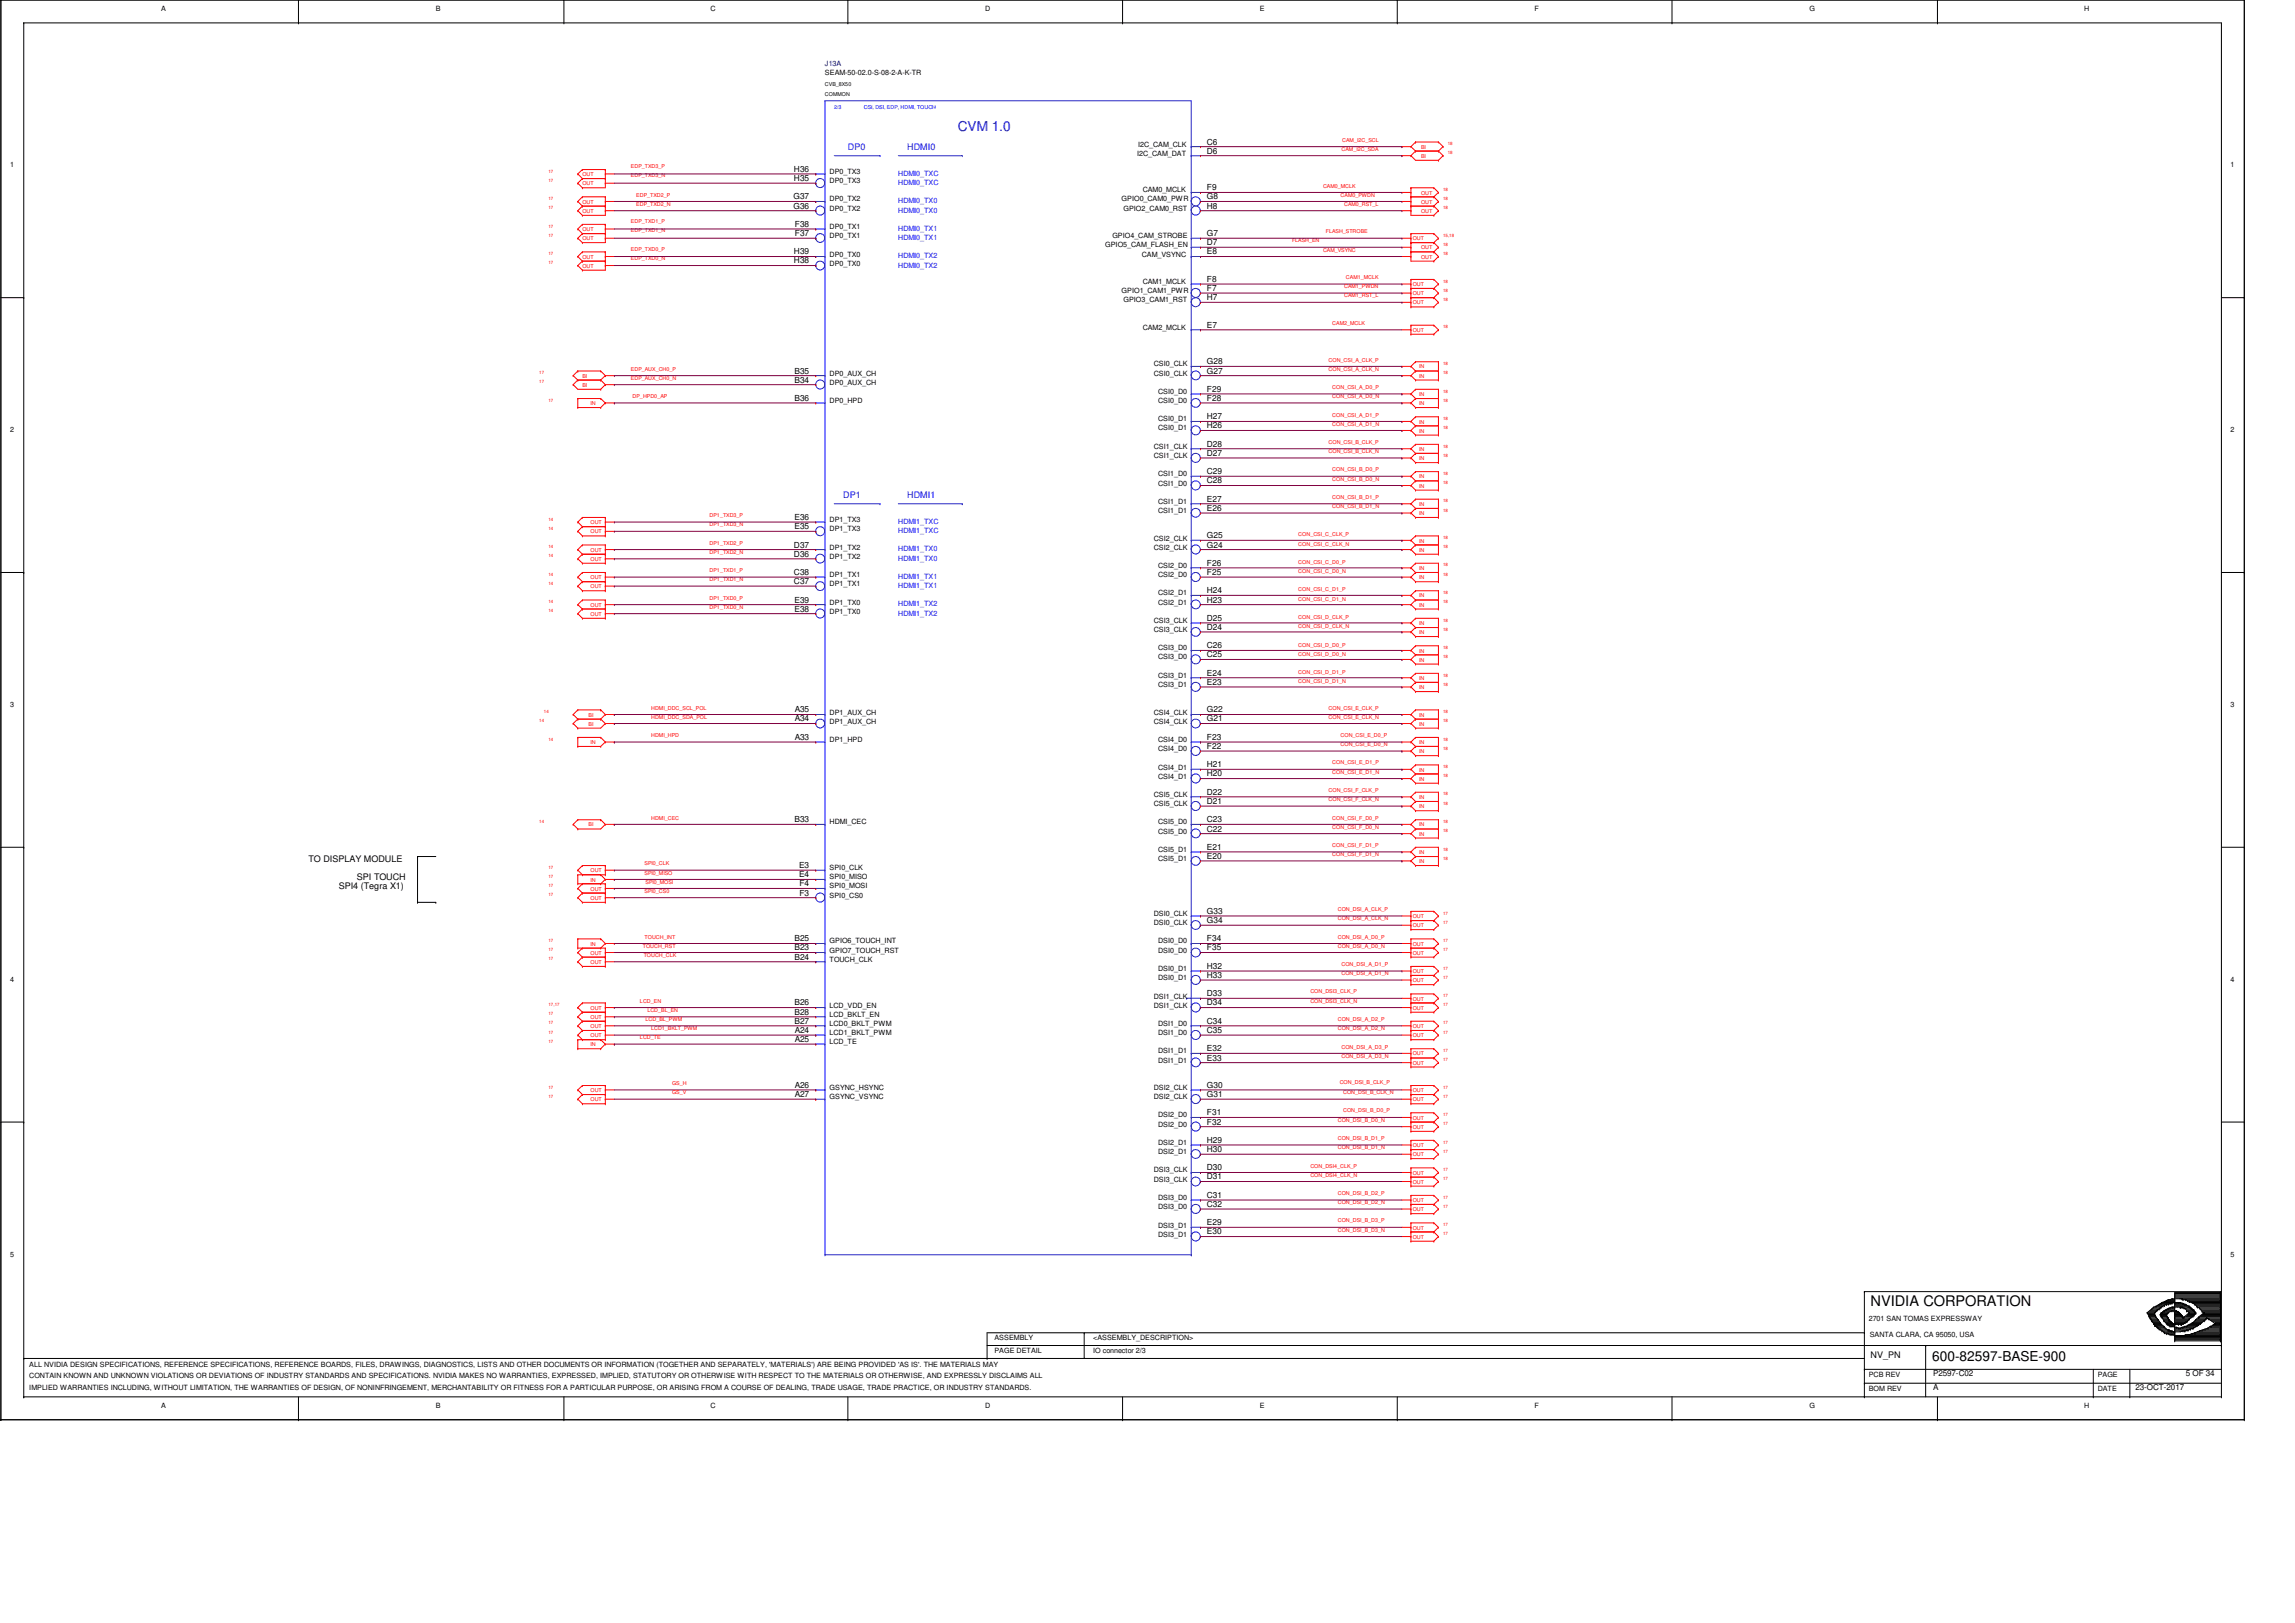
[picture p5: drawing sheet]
<svg xmlns="http://www.w3.org/2000/svg" width="420mm" height="297mm" viewBox="0 0 420 297" stroke-linecap="round" stroke-linejoin="round" font-family="sans-serif">
<defs><g id="words">
<text font-size="2.7" x="342.5" y="239">NVIDIA CORPORATION</text>
<text font-size="2.5" fill="#00f" x="175.3" y="24">CVM 1.0</text>
<text font-size="2.5" x="353.7" y="249">600-82597-BASE-900</text>
<g font-size="1.7" fill="#00f">
<text x="155.2" y="27.5">DP0</text>
<text x="166.1" y="27.5">HDMI0</text>
<text x="154.4" y="91.2">DP1</text>
<text x="166.1" y="91.2">HDMI1</text>
</g>
<g font-size="1.7">
<text x="56.5" y="157.7">TO DISPLAY MODULE</text>
<text x="65.4" y="161.1">SPI TOUCH</text>
<text x="62" y="162.8">SPI4 (Tegra X1)</text>
<text x="342.5" y="248.6">NV_PN</text>
</g>
<g font-size="1.5">
<text x="221" y="28.1">D6</text>
<text x="221" y="26.5">C6</text>
<text x="145.4" y="33.1">H35</text>
<text x="145.4" y="31.5">H36</text>
<text x="221" y="34.8">F9</text>
<text x="145.3" y="38.2">G36</text>
<text x="145.3" y="36.5">G37</text>
<text x="145.5" y="41.5">F38</text>
<text x="221" y="38.2">H8</text>
<text x="221" y="36.5">G8</text>
<text x="145.4" y="46.6">H39</text>
<text x="145.5" y="43.2">F37</text>
<text x="221" y="46.6">E8</text>
<text x="221" y="44.9">D7</text>
<text x="221" y="43.2">G7</text>
<text x="145.4" y="48.2">H38</text>
<text x="221" y="53.3">F7</text>
<text x="221" y="51.6">F8</text>
<text x="221" y="60">E7</text>
<text x="221" y="54.9">H7</text>
<text x="145.4" y="70">B34</text>
<text x="145.4" y="68.4">B35</text>
<text x="221" y="71.7">F29</text>
<text x="221" y="68.4">G27</text>
<text x="221" y="66.7">G28</text>
<text x="145.4" y="73.4">B36</text>
<text x="221" y="76.8">H27</text>
<text x="221" y="73.4">F28</text>
<text x="221" y="83.4">D27</text>
<text x="221" y="81.7">D28</text>
<text x="221" y="78.4">H26</text>
<text x="221" y="88.5">C28</text>
<text x="221" y="86.8">C29</text>
<text x="145.4" y="95.2">E36</text>
<text x="221" y="93.5">E26</text>
<text x="221" y="91.8">E27</text>
<text x="145.4" y="101.9">D36</text>
<text x="145.4" y="100.2">D37</text>
<text x="145.4" y="96.9">E35</text>
<text x="221" y="100.2">G24</text>
<text x="221" y="98.5">G25</text>
<text x="145.4" y="106.9">C37</text>
<text x="145.4" y="105.2">C38</text>
<text x="221" y="105.2">F25</text>
<text x="221" y="103.5">F26</text>
<text x="145.4" y="111.9">E38</text>
<text x="145.4" y="110.3">E39</text>
<text x="221" y="113.6">D25</text>
<text x="221" y="110.3">H23</text>
<text x="221" y="108.6">H24</text>
<text x="221" y="118.7">C26</text>
<text x="221" y="115.3">D24</text>
<text x="221" y="125.3">E23</text>
<text x="221" y="123.7">E24</text>
<text x="221" y="120.3">C25</text>
<text x="145.5" y="130.4">A35</text>
<text x="221" y="130.4">G22</text>
<text x="145.5" y="135.4">A33</text>
<text x="145.5" y="132">A34</text>
<text x="221" y="137.1">F22</text>
<text x="221" y="135.4">F23</text>
<text x="221" y="132">G21</text>
<text x="221" y="142.1">H20</text>
<text x="221" y="140.4">H21</text>
<text x="221" y="147.2">D21</text>
<text x="221" y="145.5">D22</text>
<text x="145.4" y="150.5">B33</text>
<text x="221" y="155.5">E21</text>
<text x="221" y="152.2">C22</text>
<text x="221" y="150.5">C23</text>
<text x="146.3" y="160.6">E4</text>
<text x="146.3" y="158.9">E3</text>
<text x="221" y="157.2">E20</text>
<text x="146.4" y="163.9">F3</text>
<text x="146.4" y="162.2">F4</text>
<text x="221" y="167.3">G33</text>
<text x="145.4" y="173.9">B23</text>
<text x="145.4" y="172.3">B25</text>
<text x="221" y="173.9">F35</text>
<text x="221" y="172.3">F34</text>
<text x="221" y="169">G34</text>
<text x="145.4" y="175.6">B24</text>
<text x="221" y="179">H33</text>
<text x="221" y="177.3">H32</text>
<text x="145.4" y="185.7">B28</text>
<text x="145.4" y="184">B26</text>
<text x="221" y="184">D34</text>
<text x="221" y="182.3">D33</text>
<text x="145.4" y="187.4">B27</text>
<text x="145.5" y="190.7">A25</text>
<text x="145.5" y="189.1">A24</text>
<text x="221" y="189.1">C35</text>
<text x="221" y="187.4">C34</text>
<text x="221" y="194.1">E33</text>
<text x="221" y="192.4">E32</text>
<text x="145.5" y="200.8">A27</text>
<text x="145.5" y="199.1">A26</text>
<text x="221" y="200.8">G31</text>
<text x="221" y="199.1">G30</text>
<text x="221" y="209.2">H29</text>
<text x="221" y="205.8">F32</text>
<text x="221" y="204.1">F31</text>
<text x="221" y="215.9">D31</text>
<text x="221" y="214.2">D30</text>
<text x="221" y="210.9">H30</text>
<text x="221" y="220.9">C32</text>
<text x="221" y="219.2">C31</text>
<text x="221" y="225.9">E30</text>
<text x="221" y="224.2">E29</text>
<text x="353.9" y="251.8">P2597-C02</text>
<text x="400.2" y="251.8">5 OF 34</text>
<text x="353.9" y="254.3">A</text>
<text x="390.9" y="254.3">23-OCT-2017</text>
</g>
<g font-size="1.3">
<text x="29.5" y="2">A</text>
<text x="79.8" y="2">B</text>
<text x="130.1" y="2">C</text>
<text x="180.4" y="2">D</text>
<text x="230.7" y="2">E</text>
<text x="281" y="2">F</text>
<text x="331.2" y="2">G</text>
<text x="381.5" y="2">H</text>
<text x="151" y="13.8">SEAM-50-02.0-S-08-2-A-K-TR</text>
<text x="208.2" y="28.5">I2C_CAM_DAT</text>
<text x="208.4" y="26.8">I2C_CAM_CLK</text>
<text x="1.9" y="30.5">1</text>
<text x="151.9" y="33.5">DP0_TX3</text>
<text x="151.9" y="31.9">DP0_TX3</text>
<text x="209.2" y="35.2">CAM0_MCLK</text>
<text x="408.4" y="30.5">1</text>
<text x="151.9" y="41.9">DP0_TX1</text>
<text x="151.9" y="38.6">DP0_TX2</text>
<text x="151.9" y="36.9">DP0_TX2</text>
<text x="205.3" y="36.9">GPIO0_CAM0_PWR</text>
<text x="205.7" y="38.6">GPIO2_CAM0_RST</text>
<text x="151.9" y="46.9">DP0_TX0</text>
<text x="151.9" y="43.6">DP0_TX1</text>
<text x="202.3" y="45.3">GPIO5_CAM_FLASH_EN</text>
<text x="203.7" y="43.6">GPIO4_CAM_STROBE</text>
<text x="209" y="46.9">CAM_VSYNC</text>
<text x="151.9" y="48.6">DP0_TX0</text>
<text x="205.3" y="53.6">GPIO1_CAM1_PWR</text>
<text x="209.2" y="52">CAM1_MCLK</text>
<text x="205.7" y="55.3">GPIO3_CAM1_RST</text>
<text x="209.2" y="60.4">CAM2_MCLK</text>
<text x="151.9" y="70.4">DP0_AUX_CH</text>
<text x="151.9" y="68.7">DP0_AUX_CH</text>
<text x="211.2" y="68.7">CSI0_CLK</text>
<text x="211.2" y="67.1">CSI0_CLK</text>
<text x="151.9" y="73.8">DP0_HPD</text>
<text x="212" y="77.1">CSI0_D1</text>
<text x="212" y="73.8">CSI0_D0</text>
<text x="212" y="72.1">CSI0_D0</text>
<text x="1.9" y="79.1">2</text>
<text x="211.2" y="83.8">CSI1_CLK</text>
<text x="211.2" y="82.2">CSI1_CLK</text>
<text x="212" y="78.8">CSI0_D1</text>
<text x="408.4" y="79.1">2</text>
<text x="212" y="88.9">CSI1_D0</text>
<text x="212" y="87.2">CSI1_D0</text>
<text x="151.9" y="95.5">DP1_TX3</text>
<text x="212" y="93.9">CSI1_D1</text>
<text x="212" y="92.2">CSI1_D1</text>
<text x="151.9" y="100.6">DP1_TX2</text>
<text x="151.9" y="97.2">DP1_TX3</text>
<text x="211.2" y="100.6">CSI2_CLK</text>
<text x="211.2" y="98.9">CSI2_CLK</text>
<text x="151.9" y="107.3">DP1_TX1</text>
<text x="151.9" y="105.6">DP1_TX1</text>
<text x="151.9" y="102.3">DP1_TX2</text>
<text x="212" y="105.6">CSI2_D0</text>
<text x="212" y="103.9">CSI2_D0</text>
<text x="151.9" y="112.3">DP1_TX0</text>
<text x="151.9" y="110.7">DP1_TX0</text>
<text x="212" y="110.7">CSI2_D1</text>
<text x="212" y="109">CSI2_D1</text>
<text x="211.2" y="115.7">CSI3_CLK</text>
<text x="211.2" y="114">CSI3_CLK</text>
<text x="212" y="119">CSI3_D0</text>
<text x="212" y="125.7">CSI3_D1</text>
<text x="212" y="124.1">CSI3_D1</text>
<text x="212" y="120.7">CSI3_D0</text>
<text x="1.9" y="129.4">3</text>
<text x="151.9" y="130.8">DP1_AUX_CH</text>
<text x="211.2" y="130.8">CSI4_CLK</text>
<text x="408.4" y="129.4">3</text>
<text x="151.9" y="135.8">DP1_HPD</text>
<text x="151.9" y="132.5">DP1_AUX_CH</text>
<text x="211.2" y="132.5">CSI4_CLK</text>
<text x="212" y="137.5">CSI4_D0</text>
<text x="212" y="135.8">CSI4_D0</text>
<text x="212" y="142.5">CSI4_D1</text>
<text x="212" y="140.8">CSI4_D1</text>
<text x="211.2" y="147.5">CSI5_CLK</text>
<text x="211.2" y="145.8">CSI5_CLK</text>
<text x="151.9" y="150.9">HDMI_CEC</text>
<text x="212" y="155.9">CSI5_D1</text>
<text x="212" y="152.6">CSI5_D0</text>
<text x="212" y="150.9">CSI5_D0</text>
<text x="151.9" y="161">SPI0_MISO</text>
<text x="151.9" y="159.3">SPI0_CLK</text>
<text x="212" y="157.6">CSI5_D1</text>
<text x="151.9" y="164.3">SPI0_CS0</text>
<text x="151.9" y="162.6">SPI0_MOSI</text>
<text x="211.2" y="167.6">DSI0_CLK</text>
<text x="151.9" y="172.7">GPIO6_TOUCH_INT</text>
<text x="211.2" y="169.3">DSI0_CLK</text>
<text x="212" y="172.7">DSI0_D0</text>
<text x="1.9" y="179.7">4</text>
<text x="151.9" y="176">TOUCH_CLK</text>
<text x="151.9" y="174.4">GPIO7_TOUCH_RST</text>
<text x="212" y="179.4">DSI0_D1</text>
<text x="212" y="177.7">DSI0_D1</text>
<text x="212" y="174.4">DSI0_D0</text>
<text x="408.4" y="179.7">4</text>
<text x="151.9" y="184.4">LCD_VDD_EN</text>
<text x="211.2" y="184.4">DSI1_CLK</text>
<text x="211.2" y="182.8">DSI1_CLK</text>
<text x="151.9" y="191.1">LCD_TE</text>
<text x="151.9" y="189.4">LCD1_BKLT_PWM</text>
<text x="151.9" y="187.7">LCD0_BKLT_PWM</text>
<text x="151.9" y="186.1">LCD_BKLT_EN</text>
<text x="212" y="189.4">DSI1_D0</text>
<text x="212" y="187.7">DSI1_D0</text>
<text x="212" y="194.5">DSI1_D1</text>
<text x="212" y="192.8">DSI1_D1</text>
<text x="151.9" y="201.2">GSYNC_VSYNC</text>
<text x="151.9" y="199.5">GSYNC_HSYNC</text>
<text x="211.2" y="201.2">DSI2_CLK</text>
<text x="211.2" y="199.5">DSI2_CLK</text>
<text x="212" y="209.5">DSI2_D1</text>
<text x="212" y="206.2">DSI2_D0</text>
<text x="212" y="204.5">DSI2_D0</text>
<text x="211.2" y="214.6">DSI3_CLK</text>
<text x="212" y="211.2">DSI2_D1</text>
<text x="211.2" y="216.3">DSI3_CLK</text>
<text x="212" y="221.3">DSI3_D0</text>
<text x="212" y="219.6">DSI3_D0</text>
<text x="212" y="226.3">DSI3_D1</text>
<text x="212" y="224.7">DSI3_D1</text>
<text x="1.9" y="230">5</text>
<text x="408.4" y="230">5</text>
<text x="182.1" y="245.3">ASSEMBLY</text>
<text x="200.1" y="245.3">&lt;ASSEMBLY_DESCRIPTION&gt;</text>
<text x="342.1" y="241.8">2701 SAN TOMAS EXPRESSWAY</text>
<text x="342.3" y="244.8">SANTA CLARA, CA 95050, USA</text>
<text x="5.4" y="250.1">ALL NVIDIA DESIGN SPECIFICATIONS, REFERENCE SPECIFICATIONS, REFERENCE BOARDS, FILES, DRAWINGS, DIAGNOSTICS, LISTS AND OTHER DOCUMENTS OR INFORMATION (TOGETHER AND SEPARATELY, 'MATERIALS') ARE BEING PROVIDED 'AS IS'. THE MATERIALS MAY</text>
<text x="182.1" y="247.6">PAGE DETAIL</text>
<text x="200.1" y="247.6">IO connector 2/3</text>
<text x="342.1" y="252">PCB REV</text>
<text x="384" y="252">PAGE</text>
<text x="5.4" y="252.1">CONTAIN KNOWN AND UNKNOWN VIOLATIONS OR DEVIATIONS OF INDUSTRY STANDARDS AND SPECIFICATIONS. NVIDIA MAKES NO WARRANTIES, EXPRESSED, IMPLIED, STATUTORY OR OTHERWISE WITH RESPECT TO THE MATERIALS OR OTHERWISE, AND EXPRESSLY DISCLAIMS ALL</text>
<text x="5.4" y="254.3">IMPLIED WARRANTIES INCLUDING, WITHOUT LIMITATION, THE WARRANTIES OF DESIGN, OF NONINFRINGEMENT, MERCHANTABILITY OR FITNESS FOR A PARTICULAR PURPOSE, OR ARISING FROM A COURSE OF DEALING, TRADE USAGE, TRADE PRACTICE, OR INDUSTRY STANDARDS.</text>
<text x="29.5" y="257.7">A</text>
<text x="79.8" y="257.7">B</text>
<text x="130.1" y="257.7">C</text>
<text x="180.4" y="257.7">D</text>
<text x="230.7" y="257.7">E</text>
<text x="281" y="257.7">F</text>
<text x="331.2" y="257.7">G</text>
<text x="342.1" y="254.5">BOM REV</text>
<text x="381.5" y="257.7">H</text>
<text x="384" y="254.5">DATE</text>
</g>
<text font-size="1.3" fill="#000080" x="151" y="12.1">J13A</text>
<g font-size="1.3" fill="#00f">
<text x="164.5" y="32.2">HDMI0_TXC</text>
<text x="164.5" y="33.9">HDMI0_TXC</text>
<text x="164.5" y="37.2">HDMI0_TX0</text>
<text x="164.5" y="38.9">HDMI0_TX0</text>
<text x="164.5" y="42.2">HDMI0_TX1</text>
<text x="164.5" y="47.3">HDMI0_TX2</text>
<text x="164.5" y="43.9">HDMI0_TX1</text>
<text x="164.5" y="49">HDMI0_TX2</text>
<text x="164.5" y="95.9">HDMI1_TXC</text>
<text x="164.5" y="97.6">HDMI1_TXC</text>
<text x="164.5" y="100.9">HDMI1_TX0</text>
<text x="164.5" y="102.6">HDMI1_TX0</text>
<text x="164.5" y="106">HDMI1_TX1</text>
<text x="164.5" y="107.7">HDMI1_TX1</text>
<text x="164.5" y="112.6">HDMI1_TX2</text>
<text x="164.5" y="111">HDMI1_TX2</text>
</g>
<g font-size="1">
<text x="151" y="15.8">CVB_8X50</text>
<text x="151" y="17.5">COMMON</text>
</g>
<g font-size="1" fill="#00f">
<text x="152.7" y="20">2/3</text>
<text x="158.1" y="20">CSI, DSI, EDP, HDMI, TOUCH</text>
</g>
<g font-size="1" fill="#f00">
<text x="245.6" y="27.6">CAM_I2C_SDA</text>
<text x="245.7" y="26">CAM_I2C_SCL</text>
<text x="260.2" y="28.9">BI</text>
<text x="260.2" y="27.2">BI</text>
<text x="106.6" y="33.9">OUT</text>
<text x="106.6" y="32.3">OUT</text>
<text x="115.5" y="32.5">EDP_TXD3_N</text>
<text x="115.5" y="30.8">EDP_TXD3_P</text>
<text x="116.5" y="36">EDP_TXD2_P</text>
<text x="242.2" y="34.3">CAM0_MCLK</text>
<text x="245.4" y="36">CAM0_PWDN</text>
<text x="260.2" y="35.6">OUT</text>
<text x="106.6" y="38.9">OUT</text>
<text x="106.6" y="37.3">OUT</text>
<text x="115.5" y="40.9">EDP_TXD1_P</text>
<text x="116.5" y="37.7">EDP_TXD2_N</text>
<text x="246.1" y="37.7">CAM0_RST_L</text>
<text x="260.2" y="38.9">OUT</text>
<text x="260.2" y="37.3">OUT</text>
<text x="106.6" y="47.3">OUT</text>
<text x="106.6" y="44">OUT</text>
<text x="106.6" y="42.3">OUT</text>
<text x="115.5" y="47.6">EDP_TXD0_N</text>
<text x="115.5" y="45.9">EDP_TXD0_P</text>
<text x="115.5" y="42.5">EDP_TXD1_N</text>
<text x="236.5" y="44.4">FLASH_EN</text>
<text x="242.2" y="46.1">CAM_VSYNC</text>
<text x="242.7" y="42.7">FLASH_STROBE</text>
<text x="258.6" y="44">OUT</text>
<text x="260.2" y="47.3">OUT</text>
<text x="260.2" y="45.6">OUT</text>
<text x="106.6" y="49">OUT</text>
<text x="246.1" y="52.7">CAM1_PWDN</text>
<text x="246.4" y="51.1">CAM1_MCLK</text>
<text x="258.6" y="52.4">OUT</text>
<text x="243.9" y="59.5">CAM2_MCLK</text>
<text x="246.1" y="54.4">CAM1_RST_L</text>
<text x="258.6" y="55.7">OUT</text>
<text x="258.6" y="54">OUT</text>
<text x="258.6" y="60.7">OUT</text>
<text x="106.6" y="70.8">BI</text>
<text x="106.6" y="69.1">BI</text>
<text x="115.5" y="69.5">EDP_AUX_CH0_N</text>
<text x="115.5" y="67.9">EDP_AUX_CH0_P</text>
<text x="243.2" y="67.9">CON_CSI_A_CLK_N</text>
<text x="243.2" y="66.2">CON_CSI_A_CLK_P</text>
<text x="243.9" y="71.2">CON_CSI_A_D0_P</text>
<text x="259.8" y="69.1">IN</text>
<text x="259.8" y="67.4">IN</text>
<text x="108.1" y="74.2">IN</text>
<text x="115.8" y="72.9">DP_HPD0_AP</text>
<text x="243.9" y="72.9">CON_CSI_A_D0_N</text>
<text x="243.9" y="77.9">CON_CSI_A_D1_N</text>
<text x="243.9" y="76.2">CON_CSI_A_D1_P</text>
<text x="259.8" y="77.5">IN</text>
<text x="259.8" y="74.2">IN</text>
<text x="259.8" y="72.5">IN</text>
<text x="243.2" y="82.9">CON_CSI_B_CLK_N</text>
<text x="243.2" y="81.2">CON_CSI_B_CLK_P</text>
<text x="259.8" y="82.5">IN</text>
<text x="259.8" y="79.2">IN</text>
<text x="243.9" y="88">CON_CSI_B_D0_N</text>
<text x="243.9" y="86.3">CON_CSI_B_D0_P</text>
<text x="259.8" y="89.2">IN</text>
<text x="259.8" y="87.5">IN</text>
<text x="259.8" y="84.2">IN</text>
<text x="108.1" y="95.9">OUT</text>
<text x="129.9" y="94.7">DP1_TXD3_P</text>
<text x="243.9" y="93">CON_CSI_B_D1_N</text>
<text x="243.9" y="91.3">CON_CSI_B_D1_P</text>
<text x="259.8" y="94.3">IN</text>
<text x="259.8" y="92.6">IN</text>
<text x="108.1" y="101">OUT</text>
<text x="108.1" y="97.6">OUT</text>
<text x="129.9" y="101.4">DP1_TXD2_N</text>
<text x="129.9" y="99.7">DP1_TXD2_P</text>
<text x="129.9" y="96.4">DP1_TXD3_N</text>
<text x="237.7" y="99.9">CON_CSI_C_CLK_N</text>
<text x="237.7" y="98.2">CON_CSI_C_CLK_P</text>
<text x="259.8" y="101">IN</text>
<text x="259.8" y="99.3">IN</text>
<text x="108.1" y="107.7">OUT</text>
<text x="108.1" y="106">OUT</text>
<text x="108.1" y="102.7">OUT</text>
<text x="129.9" y="106.4">DP1_TXD1_N</text>
<text x="129.9" y="104.7">DP1_TXD1_P</text>
<text x="237.7" y="104.9">CON_CSI_C_D0_N</text>
<text x="237.7" y="103.2">CON_CSI_C_D0_P</text>
<text x="259.8" y="106">IN</text>
<text x="259.8" y="104.3">IN</text>
<text x="108.1" y="112.7">OUT</text>
<text x="108.1" y="111">OUT</text>
<text x="129.9" y="111.4">DP1_TXD0_N</text>
<text x="129.9" y="109.8">DP1_TXD0_P</text>
<text x="237.7" y="109.9">CON_CSI_C_D1_N</text>
<text x="237.7" y="108.2">CON_CSI_C_D1_P</text>
<text x="237.7" y="113.3">CON_CSI_D_CLK_P</text>
<text x="259.8" y="111">IN</text>
<text x="259.8" y="109.3">IN</text>
<text x="237.7" y="114.9">CON_CSI_D_CLK_N</text>
<text x="237.7" y="120">CON_CSI_D_D0_N</text>
<text x="237.7" y="118.3">CON_CSI_D_D0_P</text>
<text x="259.8" y="119.4">IN</text>
<text x="259.8" y="116.1">IN</text>
<text x="259.8" y="114.4">IN</text>
<text x="237.7" y="125">CON_CSI_D_D1_N</text>
<text x="237.7" y="123.3">CON_CSI_D_D1_P</text>
<text x="259.8" y="124.5">IN</text>
<text x="259.8" y="121.1">IN</text>
<text x="107.8" y="131.1">BI</text>
<text x="119.2" y="129.9">HDMI_DDC_SCL_POL</text>
<text x="119.2" y="131.5">HDMI_DDC_SDA_POL</text>
<text x="243.2" y="131.5">CON_CSI_E_CLK_N</text>
<text x="243.2" y="129.9">CON_CSI_E_CLK_P</text>
<text x="259.8" y="131.1">IN</text>
<text x="259.8" y="126.1">IN</text>
<text x="107.8" y="132.8">BI</text>
<text x="108.1" y="136.2">IN</text>
<text x="119.2" y="134.9">HDMI_HPD</text>
<text x="245.4" y="136.6">CON_CSI_E_D0_N</text>
<text x="245.4" y="134.9">CON_CSI_E_D0_P</text>
<text x="259.8" y="137.8">IN</text>
<text x="259.8" y="136.2">IN</text>
<text x="259.8" y="132.8">IN</text>
<text x="243.9" y="141.6">CON_CSI_E_D1_N</text>
<text x="243.9" y="139.9">CON_CSI_E_D1_P</text>
<text x="259.8" y="142.9">IN</text>
<text x="259.8" y="141.2">IN</text>
<text x="119.2" y="150">HDMI_CEC</text>
<text x="243.2" y="146.6">CON_CSI_F_CLK_N</text>
<text x="243.2" y="144.9">CON_CSI_F_CLK_P</text>
<text x="243.9" y="150">CON_CSI_F_D0_P</text>
<text x="259.8" y="147.9">IN</text>
<text x="259.8" y="146.2">IN</text>
<text x="107.8" y="151.3">BI</text>
<text x="243.9" y="151.7">CON_CSI_F_D0_N</text>
<text x="243.9" y="155">CON_CSI_F_D1_P</text>
<text x="259.8" y="153">IN</text>
<text x="259.8" y="151.3">IN</text>
<text x="108.1" y="161.3">IN</text>
<text x="108.1" y="159.6">OUT</text>
<text x="118" y="158.4">SPI0_CLK</text>
<text x="118" y="160.1">SPI0_MISO</text>
<text x="118.2" y="161.7">SPI0_MOSI</text>
<text x="243.9" y="156.7">CON_CSI_F_D1_N</text>
<text x="259.8" y="158">IN</text>
<text x="259.8" y="156.3">IN</text>
<text x="108.1" y="164.7">OUT</text>
<text x="108.1" y="163">OUT</text>
<text x="118" y="163.4">SPI0_CS0</text>
<text x="244.9" y="166.8">CON_DSI_A_CLK_P</text>
<text x="108.1" y="173.1">IN</text>
<text x="117.7" y="173.4">TOUCH_RST</text>
<text x="118" y="171.8">TOUCH_INT</text>
<text x="244.9" y="168.4">CON_DSI_A_CLK_N</text>
<text x="244.9" y="173.4">CON_DSI_A_D0_N</text>
<text x="244.9" y="171.8">CON_DSI_A_D0_P</text>
<text x="258.6" y="173.1">OUT</text>
<text x="258.6" y="169.7">OUT</text>
<text x="258.6" y="168">OUT</text>
<text x="108.1" y="176.4">OUT</text>
<text x="108.1" y="174.8">OUT</text>
<text x="117.8" y="175.1">TOUCH_CLK</text>
<text x="245.6" y="178.5">CON_DSI_A_D1_N</text>
<text x="245.6" y="176.8">CON_DSI_A_D1_P</text>
<text x="258.6" y="179.7">OUT</text>
<text x="258.6" y="178.1">OUT</text>
<text x="258.6" y="174.8">OUT</text>
<text x="108.1" y="184.8">OUT</text>
<text x="117.2" y="183.5">LCD_EN</text>
<text x="118.5" y="185.2">LCD_BL_EN</text>
<text x="239.9" y="183.5">CON_DSI3_CLK_N</text>
<text x="239.9" y="181.8">CON_DSI3_CLK_P</text>
<text x="258.6" y="184.8">OUT</text>
<text x="258.6" y="183.1">OUT</text>
<text x="108.1" y="191.5">IN</text>
<text x="108.1" y="189.8">OUT</text>
<text x="108.1" y="188.1">OUT</text>
<text x="108.1" y="186.5">OUT</text>
<text x="117.2" y="190.1">LCD_TE</text>
<text x="118.2" y="186.9">LCD_BL_PWM</text>
<text x="119.2" y="188.6">LCD1_BKLT_PWM</text>
<text x="244.9" y="188.6">CON_DSI_A_D2_N</text>
<text x="244.9" y="186.9">CON_DSI_A_D2_P</text>
<text x="245.6" y="191.9">CON_DSI_A_D3_P</text>
<text x="258.6" y="189.8">OUT</text>
<text x="258.6" y="188.1">OUT</text>
<text x="245.6" y="193.6">CON_DSI_A_D3_N</text>
<text x="258.6" y="194.9">OUT</text>
<text x="258.6" y="193.2">OUT</text>
<text x="108.1" y="201.5">OUT</text>
<text x="108.1" y="199.9">OUT</text>
<text x="123.1" y="198.6">GS_H</text>
<text x="123.1" y="200.3">GS_V</text>
<text x="245.3" y="198.5">CON_DSI_B_CLK_P</text>
<text x="245.9" y="200.3">CON_DSI_B_CLK_N</text>
<text x="245.9" y="203.5">CON_DSI_B_D0_P</text>
<text x="258.6" y="201.5">OUT</text>
<text x="258.6" y="199.9">OUT</text>
<text x="244.9" y="205.3">CON_DSI_B_D0_N</text>
<text x="244.9" y="208.7">CON_DSI_B_D1_P</text>
<text x="258.6" y="209.9">OUT</text>
<text x="258.6" y="206.6">OUT</text>
<text x="258.6" y="204.9">OUT</text>
<text x="239.9" y="215.3">CON_DSI4_CLK_N</text>
<text x="239.9" y="213.7">CON_DSI4_CLK_P</text>
<text x="244.9" y="210.4">CON_DSI_B_D1_N</text>
<text x="258.6" y="215">OUT</text>
<text x="258.6" y="211.6">OUT</text>
<text x="244.9" y="220.4">CON_DSI_B_D2_N</text>
<text x="244.9" y="218.7">CON_DSI_B_D2_P</text>
<text x="258.6" y="221.7">OUT</text>
<text x="258.6" y="220">OUT</text>
<text x="258.6" y="216.7">OUT</text>
<text x="244.9" y="225.4">CON_DSI_B_D3_N</text>
<text x="244.9" y="223.7">CON_DSI_B_D3_P</text>
<text x="258.6" y="226.7">OUT</text>
<text x="258.6" y="225">OUT</text>
</g>
<g font-size=".8" fill="#f00">
<text x="265" y="28.2">18</text>
<text x="265" y="26.6">18</text>
<text x="100.4" y="33.3">17</text>
<text x="100.4" y="31.6">17</text>
<text x="264.2" y="35">18</text>
<text x="100.4" y="41.7">17</text>
<text x="100.4" y="38.3">17</text>
<text x="100.4" y="36.6">17</text>
<text x="264.2" y="38.3">18</text>
<text x="264.2" y="36.6">18</text>
<text x="100.4" y="46.7">17</text>
<text x="100.4" y="43.3">17</text>
<text x="264.2" y="46.7">18</text>
<text x="264.2" y="45">18</text>
<text x="264.2" y="43.3">15,18</text>
<text x="100.4" y="48.4">17</text>
<text x="264.2" y="53.4">18</text>
<text x="264.2" y="51.7">18</text>
<text x="264.2" y="55.1">18</text>
<text x="264.2" y="60.1">18</text>
<text x="98.7" y="70.1">17</text>
<text x="98.7" y="68.5">17</text>
<text x="264.2" y="71.8">18</text>
<text x="264.2" y="68.5">18</text>
<text x="264.2" y="66.8">18</text>
<text x="100.4" y="73.5">17</text>
<text x="264.2" y="76.9">18</text>
<text x="264.2" y="73.5">18</text>
<text x="264.2" y="83.6">18</text>
<text x="264.2" y="81.9">18</text>
<text x="264.2" y="78.5">18</text>
<text x="264.2" y="88.6">18</text>
<text x="264.2" y="86.9">18</text>
<text x="100.4" y="95.3">14</text>
<text x="264.2" y="93.6">18</text>
<text x="264.2" y="91.9">18</text>
<text x="100.4" y="100.3">14</text>
<text x="100.4" y="97">14</text>
<text x="264.2" y="100.3">18</text>
<text x="264.2" y="98.7">18</text>
<text x="100.4" y="107.1">14</text>
<text x="100.4" y="105.4">14</text>
<text x="100.4" y="102">14</text>
<text x="264.2" y="105.4">18</text>
<text x="264.2" y="103.7">18</text>
<text x="100.4" y="112.1">14</text>
<text x="100.4" y="110.4">14</text>
<text x="264.2" y="113.7">18</text>
<text x="264.2" y="110.4">18</text>
<text x="264.2" y="108.7">18</text>
<text x="264.2" y="118.8">18</text>
<text x="264.2" y="115.4">18</text>
<text x="264.2" y="125.5">18</text>
<text x="264.2" y="123.8">18</text>
<text x="264.2" y="120.4">18</text>
<text x="99.6" y="130.5">14</text>
<text x="264.2" y="130.5">18</text>
<text x="98.7" y="132.2">14</text>
<text x="100.4" y="135.6">14</text>
<text x="264.2" y="137.2">18</text>
<text x="264.2" y="135.6">18</text>
<text x="264.2" y="132.2">18</text>
<text x="264.2" y="142.2">18</text>
<text x="264.2" y="140.6">18</text>
<text x="264.2" y="147.3">18</text>
<text x="264.2" y="145.6">18</text>
<text x="98.7" y="150.6">14</text>
<text x="264.2" y="155.7">18</text>
<text x="264.2" y="152.3">18</text>
<text x="264.2" y="150.6">18</text>
<text x="100.4" y="160.7">17</text>
<text x="100.4" y="159">17</text>
<text x="264.2" y="157.4">18</text>
<text x="100.4" y="164">17</text>
<text x="100.4" y="162.3">17</text>
<text x="264.2" y="167.4">17</text>
<text x="100.4" y="172.4">17</text>
<text x="264.2" y="172.4">17</text>
<text x="264.2" y="169.1">17</text>
<text x="100.4" y="175.8">17</text>
<text x="100.4" y="174.1">17</text>
<text x="264.2" y="179.1">17</text>
<text x="264.2" y="177.5">17</text>
<text x="264.2" y="174.1">17</text>
<text x="100.4" y="185.8">17</text>
<text x="100.4" y="184.1">17,17</text>
<text x="264.2" y="184.1">17</text>
<text x="264.2" y="182.5">17</text>
<text x="100.4" y="190.9">17</text>
<text x="100.4" y="189.2">17</text>
<text x="100.4" y="187.5">17</text>
<text x="264.2" y="189.2">17</text>
<text x="264.2" y="187.5">17</text>
<text x="264.2" y="194.2">17</text>
<text x="264.2" y="192.5">17</text>
<text x="100.4" y="200.9">17</text>
<text x="100.4" y="199.3">17</text>
<text x="264.2" y="200.9">17</text>
<text x="264.2" y="199.3">17</text>
<text x="264.2" y="209.3">17</text>
<text x="264.2" y="206">17</text>
<text x="264.2" y="204.3">17</text>
<text x="264.2" y="214.3">17</text>
<text x="264.2" y="211">17</text>
<text x="264.2" y="221">17</text>
<text x="264.2" y="219.4">17</text>
<text x="264.2" y="216">17</text>
<text x="264.2" y="226.1">17</text>
<text x="264.2" y="224.4">17</text>
</g>
</g></defs>
<g fill="none" stroke="#000" stroke-width=".18">
<path d="M.2 0h.1M.2 0h410.7v259.8M.2 0v259.8M4.3 4.2h.1M4.3 4.2h402.4v251.5M4.3 4.2v251.5M54.6 4.2h.1M54.6 0v4.2M103.2 4.2h.1M103.2 0v4.2M155.2 4.2h.1M155.2 0v4.2"/>
<path d="M205.5 4.2h.1M205.5 0v4.2M255.8 4.2h.1M255.8 0v4.2M306.1 4.2h.1M306.1 0v4.2M354.7 4.2h.1M354.7 0v4.2M.2 54.5h4.1M4.3 54.5h.1M406.7 54.5h4.2M410.9 54.5h.1"/>
<path d="M.2 104.8h4.1M4.3 104.8h.1M406.7 104.8h4.2M410.9 104.8h.1M.2 155.1h4.1M4.3 155.1h.1M76.4 156.8h.1M76.4 156.8v8.3M76.4 156.8h3.4M406.7 155.1h4.2M410.9 155.1h.1M76.4 165.1h.1"/>
<path d="M76.4 165.1h3.4M79.8 165.1h.1M.2 205.4h4.1M4.3 205.4h.1M406.7 205.4h4.2M410.9 205.4h.1M341.3 236.4h.1M341.3 236.4h65.4M341.3 236.4v19.3M393.6 239.9h1.2M393.8 239.7h1.2M393.9 239.6h.1"/>
<path d="M393.9 239.6h1.2M393.9 239.6l-.8 .6M394.1 239.4h1.4M394.3 239.2h.1M394.3 239.2l-.4 .4M394.5 239.2h1.1M394.6 239.1h1.4M394.8 239.9h.1M394.8 239.1h.1M394.8 239.1l-.5 .1M395 239.7h.1M395 238.9h1.3"/>
<path d="M395 239.7l-.5 .5M395.1 239.6h.1M395.3 238.7h.1M395.3 239.6h.1M395.3 238.7h1.6M395.3 238.7l-.5 .4M395.3 239.6l-.3 .1M395.5 239.4h.1M395.5 238.5h2.1M395.6 238.5h.1M395.6 239.2h.1M395.6 238.5l-.3 .2"/>
<path d="M395.6 239.2l-.3 .4M395.8 238.4h.1M395.8 238.4l-.2 .1M396 239.1h.1M396 238.4h3.1M396.1 239.9h.1M396.1 239.9l-.3 .3M396.3 238.9h.1M396.3 239.9h.1M396.3 238.2h.1M396.3 239.9h2.2M396.3 238.2h1.8"/>
<path d="M396.3 238.2l-.5 .2M396.3 238.9l-.7 .3M396.4 239.7h.1M396.4 239.7l-.3 .2M396.6 238.7h.1M396.6 239.7h.1M396.6 238h.1M396.6 239.7h1.5M396.6 238h1.5M396.6 238.7l-.3 .2M396.8 239.6h.1M396.9 239.6h.1"/>
<path d="M396.9 237.9h.1M396.9 238.7h.1M396.9 239.6h1.2M396.9 237.9h1.2M396.9 237.9l-.6 .3M397.1 239.4h.1M397.1 239.4l-.7 .3M397.3 238.5h.1M397.3 239.4h.1M397.3 237.9h.1M397.3 239.4h.8M397.3 238.5l-.4 .2"/>
<path d="M397.6 239.2h.1M397.6 237.7h.1M397.6 239.9h.1M397.6 238.5h.1M397.6 239.2h3.2M397.6 237.7h8.9M397.6 239.2l-.5 .2M397.6 237.7l-.3 .2M397.6 239.9l-.7 .3M397.8 239.2h.1M397.8 237.7h.1M398 239.9h.1"/>
<path d="M398.1 237.9h.1M398.1 238h.1M398.1 238.2h.1M398.1 238.4h.1M398.1 239.2h.1M398.1 237.7h.1M398.1 237.4h8.4M398.1 236.7h8.4M398.1 237.5h8.4M398.1 237h8.4M398.1 236.9h8.4M398.1 237.2h8.4"/>
<path d="M398.1 239.1h2.5M398.1 238.7h2.1M398.1 238.5h1.6M398.1 238.9h2.2M398.1 238.4l-.5 .1M398.3 239.9h.1M398.5 239.9h.1M398.5 239.9l.1 .2M398.8 238.4h.1M399.1 239.2h.1M399.1 238.4h.1M399.1 238.4l.6 .1"/>
<path d="M399.5 239.2h.1M399.5 237.7h.1M399.5 239.2l.7 .4 .1 .3M399.5 237.7l.2 .2M399.7 238.5h.1M399.7 237.9h.1M399.7 237.9h6.8M399.7 238.5l.3 .2M399.8 239.4h.1M399.8 239.4h1.3M400 238.7h.1M400 239.6h1.3"/>
<path d="M400.2 237.9h.1M400.2 238.7h.1M400.2 237.9l.3 .1M400.2 238.7l.1 .2M400.3 238.9h.1M400.3 239.9h.1M400.3 239.7h1.3M400.3 239.9l.5 .3M400.3 238.9l.5 .2M400.5 238h.1M400.5 239.9h1.1M400.5 238h6"/>
<path d="M400.5 238l1.3 .7M400.6 239.1h.1M400.8 239.2h.1M400.8 238.2h.1M400.8 239.1h.1M400.8 238.2h5.7M400.8 239.1l.7 .6M401 239.2h.1M401.1 239.4h.1M401.1 238.4h5.4M401.3 239.6h.1M401.5 239.7h.1"/>
<path d="M401.5 238.5h5M401.6 239.9h.1M401.6 239.7h.1M401.6 239.9l.4 .3M401.6 239.7v.2M401.8 238.7h.1M401.8 238.7h4.7M401.8 238.7l.5 .5M402 238.9h4.5M402.2 239.1h.1M402.3 239.2h.1M402.3 239.1h4.2"/>
<path d="M402.3 239.2l.4 .2M402.5 239.2h4M402.7 239.4h.1M402.7 239.4h3.8M402.7 239.4l.5 .7M402.8 239.6h3.7M403 239.7h3.5M403.2 239.9h3.3M406.5 237.9h.1M406.5 237.7h.1M406.5 238.2h.1M406.5 238h.1"/>
<path d="M406.5 237.4h.1M406.5 236.7h.1M406.5 237.5h.1M406.5 237h.1M406.5 236.9h.1M406.5 237.2h.1M406.5 239.2h.1M406.5 239.1h.1M406.5 238.7h.1M406.5 238.5h.1M406.5 238.9h.1M406.5 238.4h.1"/>
<path d="M406.5 236.6h.1M406.5 239.7h.1M406.5 239.9h.1M406.5 239.6h.1M406.5 239.4h.1M406.5 236.6h-8.4v8.8M406.5 236.6v8.8M.2 259.8h.1M.2 259.8h410.7M4.3 255.7h.1M4.3 248.6h.1M4.3 255.7h402.4"/>
<path d="M4.3 248.6h337M54.6 259.8h.1M54.6 255.7v4.1M103.2 259.8h.1M103.2 255.7v4.1M155.2 259.8h.1M155.2 255.7v4.1M180.7 248.6h.1M180.7 246.3h226M198.5 243.9h.1M198.5 243.9v4.7M205.5 259.8h.1"/>
<path d="M205.5 255.7v4.1M255.8 259.8h.1M255.8 255.7v4.1M306.1 259.8h.1M306.1 255.7v4.1M341.3 253.2h.1M341.3 250.6h.1M341.3 243.9h.1M341.3 255.7h.1M341.3 243.9h-160.6v4.7M341.3 253.2h65.4M341.3 250.6h65.4"/>
<path d="M352.5 246.3h.1M352.5 246.3v9.4M354.7 259.8h.1M354.7 255.7v4.1M383.2 255.7h.1M383.2 250.6v5.1M389.9 255.7h.1M389.9 250.6v5.1M393.1 240.2h.1M393.1 240.2h1.4M393.1 240.2l.3 .7M393.3 240.6h1.2"/>
<path d="M393.3 240.4h1.2M393.4 240.9h.1M393.4 240.9h1.2M393.4 240.1h1.2M393.4 240.7h1.2M393.4 240.9l.4 .5M393.6 241.2h.1M393.6 241h.1M393.6 241h1.2M393.6 241.2h1.2M393.8 241.4h.1M393.8 241.4h1.2"/>
<path d="M393.8 241.4l.1 .3M393.9 241.6h.1M393.9 241.7h.1M393.9 241.7h1.2M393.9 241.6h1.2M393.9 241.7l.4 .5M394.1 241.9h.1M394.1 241.9h1.2M394.3 242.2h.1M394.3 242.1h.1M394.3 242.2h1.3M394.3 242.1h1.2"/>
<path d="M394.3 242.2l.2 .4M394.5 240.2h.1M394.5 240.4h.1M394.5 240.6h.1M394.5 242.4h.1M394.5 242.6h.1M394.5 242.4h1.3M394.5 242.6l.5 .3M394.5 240.2v.4M394.5 240.6l.1 .1M394.6 240.1h.1M394.6 240.7h.1"/>
<path d="M394.6 240.9h.1M394.6 242.6h.1M394.6 242.6h1.2M394.6 240.7v.2M394.6 240.9l.4 .5M394.8 242.7h.1M394.8 242.7h1.3M395 242.9h.1M395 241.4h.1M395 242.9h1.3M395 242.9l.3 .3M395 241.4l.1 .2"/>
<path d="M395.1 243.1h.1M395.1 241.6h.1M395.1 243.1h1.3M395.1 241.6l.4 .5M395.3 243.2h.1M395.3 243.2l.5 .4M395.5 243.2h.1M395.5 240.6h.1M395.5 242.1h.1M395.5 240.6h1.1M395.5 243.2h1.1M395.5 242.1l.1 .3 .5 .3"/>
<path d="M395.6 240.9h.1M395.6 240.7h.1M395.6 240.6h.1M395.6 240.4h.1M395.6 240.9h1.2M395.6 240.4h1.2M395.6 240.7h1M395.6 243.4h1.5M395.6 240.9l.2 .1M395.6 240.6v.3M395.6 240.4l-.1 .2M395.8 240.2h.1"/>
<path d="M395.8 241h.1M395.8 243.6h.1M395.8 243.6h1.8M395.8 241h1M395.8 241.2h1.1M395.8 241l.3 .7M395.8 243.6l.3 .2M396 240.1h.1M396 240.1h1.3M396 241.4h.9M396.1 241.7h.1M396.1 243.8h.1"/>
<path d="M396.1 242.7h.1M396.1 241.7h1.2M396.1 241.6h1M396.1 241.7l.5 .5M396.1 243.8l.2 .1M396.1 242.7l.5 .5M396.3 243.9h.1M396.3 241.9h1.2M396.3 243.9l.3 .2M396.4 242.1h1.2M396.4 243.9h1.7M396.6 240.7h.1"/>
<path d="M396.6 242.2h.1M396.6 240.6h.1M396.6 244.1h.1M396.6 242.2h1.4M396.6 244.1h1.5M396.6 242.2l.2 .2M396.6 240.6l.2 .4M396.6 243.2l.3 .2M396.8 240.9h.1M396.8 242.4h.1M396.8 240.4h.1M396.8 242.4h2.5"/>
<path d="M396.8 242.4l.5 .3M396.8 241l.1 .2M396.9 241.4h.1M396.9 241.2h.1M396.9 240.2h.1M396.9 244.1h.1M396.9 243.4h.1M396.9 240.2h-1.3v.2M396.9 240.2l-.3 .4M396.9 241.2l.2 .4M396.9 244.1l.4 .2M397.1 243.4h.1"/>
<path d="M397.1 241.6h.1M397.1 242.6h.1M397.1 241.7h.1M397.1 242.6h1M397.1 241.6v.1M397.1 241.7l.4 .2M397.1 243.4l.2 .2M397.3 241.7h.1M397.3 242.7h.1M397.3 244.3h.1M397.3 243.6h.1M397.3 242.7h.8"/>
<path d="M397.3 244.3h.8M397.5 243.6h.1M397.5 241.9h.1M397.5 241.9l.3 .3M397.6 242.7h.1M397.6 242.1h.1M397.6 244.3h.1M397.6 243.6h.1M397.6 242.7l.5 .2M397.6 244.3l.5 .1M397.6 243.6l.4 .2M397.8 242.2h.1"/>
<path d="M397.8 242.2l.3 .2M398 242.2h.1M398 243.8h.1M398.1 240.6h.1M398.1 240.2h.1M398.1 240.1h.1M398.1 243.8h.1M398.1 243.9h.1M398.1 244.1h.1M398.1 244.3h.1M398.1 242.7h.1M398.1 241h.1"/>
<path d="M398.1 242.4h.1M398.1 242.9h.1M398.1 244.4h.1M398.1 241.2h.1M398.1 245.4h.1M398.1 242.9h.4M398.1 242.2h1.6M398.1 240.9h1.4M398.1 240.6h1.2M398.1 240.1h.7M398.1 241.7h2.4M398.1 240.4h1"/>
<path d="M398.1 240.2h.9M398.1 241.6h2.5M398.1 241.9h2.2M398.1 242.1h1.9M398.1 240.7h1.4M398.1 241.4h2.7M398.1 243.6h1.9M398.1 243.2h2.9M398.1 243.1h3.2M398.1 244.6h8.4M398.1 245.2h8.4M398.1 245.1h8.4"/>
<path d="M398.1 244.9h8.4M398.1 244.8h8.4M398.1 243.4h2.5M398.1 241h1.6M398.1 241.2h3M398.1 245.4h8.4M398.1 244.4h8.4M398.5 242.9h.1M398.5 242.9l.3 .2M398.6 240.1h.1M398.6 244.4h.1M398.8 243.1h.1"/>
<path d="M398.8 240.1h.1M398.8 242.4h.1M398.8 240.1l.5 .5M399 240.2h.1M399.1 240.4h.1M399.1 243.1h.1M399.3 240.7h.1M399.3 240.6h.1M399.3 242.4h.1M399.3 240.6v.1M399.5 240.9h.1M399.5 242.9h.1"/>
<path d="M399.5 242.2h.1M399.5 244.4h.1M399.5 240.7h.1M399.5 242.9h2.1M399.5 242.9l-.4 .2M399.5 242.2l-.2 .2M399.5 240.7l.2 .3M399.7 242.2h.1M399.7 241h.1M399.7 242.9h.1M399.7 241.2h.1M399.7 243.6h.1"/>
<path d="M399.7 243.6l-.6 .2h-3M399.7 241v.2M399.8 241h.1M399.8 244.4h.1M399.8 241h1.5M400 242.1h.1M400 243.6h.1M400 242.7h.1M400 242.7h2M400 242.7l-.3 .2M400 242.1l-.3 .1M400.2 244.3h.1"/>
<path d="M400.2 240.9h1.3M400.2 244.3h6.3M400.2 241.9l-.2 .2M400.2 244.3l-.4 .1M400.3 241.9h.1M400.3 242.7h.1M400.3 243.4h.1M400.3 240.7h1.3M400.3 243.4l-.3 .2M400.5 241.7h.1M400.5 243.4h.1M400.5 242.6h.1"/>
<path d="M400.5 240.6h1.1M400.5 242.6l-.2 .1M400.5 241.7l-.2 .2M400.6 241.6h.1M400.6 243.4h.1M400.6 240.1h1.2M400.6 240.4h1.4M400.8 241.4h.1M400.8 242.4h.1M400.8 240.2h.1M400.8 244.3h.1M400.8 240.2h1.2"/>
<path d="M400.8 242.4h1.7M400.8 240.2l-1.1 1M400.8 241.4l-.3 .3M401 243.2h.1M401 243.2l-.4 .2M401.1 242.2h1.7M401.1 244.1h5.4M401.3 243.1h.1M401.3 242.1h1.7M401.5 240.9h.1M401.5 242.1h.1M401.5 243.1h.1"/>
<path d="M401.5 242.1l-1 .5M401.5 240.9l-.7 .5M401.5 243.1l-.5 .1M401.6 242.9h.1M401.6 240.6h.1M401.6 240.7h.1M401.6 241.9h1.6M401.6 240.6l-.1 .3M401.8 240.1h.1M401.8 240.4h.1M401.8 243.9h.1M401.8 241.7h1.7"/>
<path d="M401.8 243.9h4.7M401.8 240.4l-.2 .2M401.8 243.9l-1 .4M402 242.7h.1M402 240.2h.1M402 241.6h.1M402 240.4h.1M402 241.6h1.7M402 240.2v.2M402.2 242.6h.1M402.2 241.4h1.6M402.2 242.6l-.7 .5"/>
<path d="M402.3 242.6h.1M402.3 243.8h4.2M402.5 242.4h.1M402.5 241.2h.1M402.5 241h.1M402.5 241.2h4M402.5 241l-1 1.1M402.7 241h.1M402.7 243.6h.1M402.7 241h3.8M402.7 243.6l-.9 .3M402.8 242.2h.1"/>
<path d="M402.8 240.9h3.7M402.8 242.2l-.3 .4h-2M402.8 243.6h3.7M403 242.1h.1M403 240.7h3.5M403.2 241.9h.1M403.2 243.4h.1M403.2 240.1h.1M403.2 240.6h3.3M403.2 240.1l.3 .1M403.3 240.1h3.2M403.3 240.4h3.2"/>
<path d="M403.3 243.4h3.2M403.5 241.7h.1M403.5 240.2h.1M403.5 240.2h3M403.5 241.7l-.7 .5M403.5 240.2l-1 .8M403.7 241.6h.1M403.7 243.2h.1M403.8 241.4h.1M403.8 243.2h2.7M404 241.2h.1M404 241.2l.4 .2"/>
<path d="M404 241.2l-.5 .5M404.2 243.1h.1M404.2 243.1h2.3M404.2 243.1l-1.5 .5M404.4 241.4h.1M404.4 241.4h2.1M404.4 241.4l1.1 .8M404.5 242.9h2M404.5 241.6h2M404.7 242.7h.1M404.7 242.7h1.8M404.7 242.7l-.5 .4"/>
<path d="M404.8 242.7h.1M404.8 241.7h1.7M405 242.6h1.5M405.2 241.9h1.3M405.2 242.4h1.3M405.5 242.2h.1M405.5 242.2h1M405.5 242.1h1M405.5 242.2l-.7 .5M406.5 241.6h.1M406.5 242.4h.1M406.5 241.9h.1"/>
<path d="M406.5 242.1h.1M406.5 242.6h.1M406.5 241.7h.1M406.5 241.4h.1M406.5 240.1h.1M406.5 243.6h.1M406.5 243.2h.1M406.5 242.9h.1M406.5 243.1h.1M406.5 244.1h.1M406.5 243.9h.1M406.5 243.8h.1"/>
<path d="M406.5 244.3h.1M406.5 244.6h.1M406.5 245.2h.1M406.5 245.1h.1M406.5 244.9h.1M406.5 244.8h.1M406.5 245.4h.1M406.5 242.2h.1M406.5 242.7h.1M406.5 240.7h.1M406.5 240.4h.1M406.5 240.9h.1"/>
<path d="M406.5 240.6h.1M406.5 243.4h.1M406.7 246.3h.1M406.7 255.7h.1M410.9 259.8h.1"/>
</g>
<g fill="none" stroke="#f00" stroke-width=".18">
<path d="M105.8 38.6h.1M105.8 36.9h.1M105.8 33.5h.1M105.8 31.8h.1M105.8 38.6l.8 .8M105.8 36.9l.8 .8M105.8 33.5l.8 .9M105.8 31.8l.8 .9M106.6 37.7h.1M106.6 39.4h.1M106.6 36h.1M106.6 32.7h.1"/>
<path d="M106.6 34.4h.1M106.6 31h.1M106.6 37.7h4.2M106.6 37.7l-.8 .9M106.6 36h4.2M106.6 36l-.8 .9M106.6 32.7h4.2M106.6 32.7l-.8 .8M106.6 31h4.2M106.6 31l-.8 .8M110.8 37.7h.1M110.8 38.6h.1"/>
<path d="M110.8 36h.1M110.8 36.9h.1M110.8 32.7h.1M110.8 33.5h.1M110.8 31h.1M110.8 31.8h.1M110.8 31v3.4h-4.2M110.8 36v3.4h-4.2M110.8 38.6h1.7M110.8 36.9h1.7M110.8 33.5h1.7M110.8 31.8h1.7"/>
<path d="M149.3 38.6h.1M149.3 36.9h.1M149.3 33.5h.1M149.3 31.8h.1M219.8 38.6h.1M219.8 36.9h.1M219.8 35.2h.1M219.8 28.5h.1M219.8 26.8h.1M256.7 28.5h.1M256.7 26.8h.1M256.7 38.6h1.6"/>
<path d="M256.7 36.9h1.6M256.7 35.2h1.6M256.7 28.5h1.6M256.7 26.8h1.6M258.3 37.7h.1M258.3 38.6h.1M258.3 36h.1M258.3 36.9h.1M258.3 34.4h.1M258.3 35.2h.1M258.3 28.5h.1M258.3 26.8h.1"/>
<path d="M258.3 37.7h4.2M258.3 34.4v5h4.2M258.3 36h4.2M258.3 34.4h4.2M258.3 28.5l.9 .8h4.1M258.3 26.8l.9 .8M259.2 27.6h.1M259.2 26h.1M259.2 27.6h4.1M259.2 27.6l-.9 .9M259.2 26h4.1M259.2 26l-.9 .8"/>
<path d="M262.5 37.7h.1M262.5 39.4h.1M262.5 36h.1M262.5 34.4h.1M262.5 37.7l.8 .9M262.5 36l.8 .9M262.5 34.4l.8 .8M263.3 38.6h.1M263.3 36.9h.1M263.3 35.2h.1M263.3 27.6h.1M263.3 29.3h.1"/>
<path d="M263.3 26h.1M263.3 38.6l-.8 .8M263.3 36.9l-.8 .8M263.3 35.2l-.8 .8M263.3 27.6l.9 .9M263.3 26l.9 .8M264.2 28.5h.1M264.2 26.8h.1M264.2 28.5l-.9 .8M264.2 26.8l-.9 .8M105.8 48.6h.1M105.8 46.9h.1"/>
<path d="M105.8 43.6h.1M105.8 41.9h.1M105.8 48.6l.8 .8M105.8 46.9l.8 .9M105.8 43.6l.8 .8M105.8 41.9l.8 .9M106.6 47.8h.1M106.6 49.4h.1M106.6 46.1h.1M106.6 42.8h.1M106.6 44.4h.1M106.6 41.1h.1"/>
<path d="M106.6 47.8h4.2M106.6 47.8l-.8 .8M106.6 46.1h4.2M106.6 46.1l-.8 .8M106.6 42.8h4.2M106.6 42.8l-.8 .8M106.6 41.1h4.2M106.6 41.1l-.8 .8M110.8 47.8h.1M110.8 48.6h.1M110.8 46.1h.1M110.8 46.9h.1"/>
<path d="M110.8 42.8h.1M110.8 43.6h.1M110.8 41.1h.1M110.8 41.9h.1M110.8 41.1v3.3h-4.2M110.8 46.1v3.3h-4.2M110.8 48.6h1.7M110.8 46.9h1.7M110.8 43.6h1.7M110.8 41.9h1.7M149.3 48.6h.1M149.3 46.9h.1"/>
<path d="M149.3 43.6h.1M149.3 41.9h.1M219.8 55.3h.1M219.8 53.6h.1M219.8 52h.1M219.8 46.9h.1M219.8 45.3h.1M219.8 43.6h.1M256.7 46.9h1.6M256.7 43.6h1.6M256.7 55.3h1.6M256.7 53.6h1.6"/>
<path d="M256.7 52h1.6M256.7 45.3h1.6M258.3 59.5h.1M258.3 55.3h.1M258.3 54.5h.1M258.3 56.2h.1M258.3 53.6h.1M258.3 52.8h.1M258.3 52h.1M258.3 51.1h.1M258.3 46.1h.1M258.3 46.9h.1"/>
<path d="M258.3 44.4h.1M258.3 45.3h.1M258.3 43.6h.1M258.3 42.8h.1M258.3 42.8v5h4.2M258.3 46.1h4.2M258.3 42.8h4.2M258.3 44.4h4.2M258.3 51.1v5.1M258.3 59.5v1.7M258.3 59.5h4.2M258.3 56.2h4.2"/>
<path d="M258.3 54.5h4.2M258.3 52.8h4.2M258.3 51.1h4.2M262.5 59.5h.1M262.5 54.5h.1M262.5 56.2h.1M262.5 52.8h.1M262.5 51.1h.1M262.5 46.1h.1M262.5 47.8h.1M262.5 44.4h.1M262.5 42.8h.1"/>
<path d="M262.5 59.5l.8 .9M262.5 54.5l.8 .8M262.5 52.8l.8 .8M262.5 51.1l.8 .9M262.5 46.1l.8 .8M262.5 44.4l.8 .9M262.5 42.8l.8 .8M263.3 55.3h.1M263.3 53.6h.1M263.3 52h.1M263.3 46.9h.1M263.3 45.3h.1"/>
<path d="M263.3 43.6h.1M263.3 55.3l-.8 .9M263.3 53.6l-.8 .9M263.3 52l-.8 .8M263.3 46.9l-.8 .9M263.3 45.3l-.8 .8M263.3 43.6l-.8 .8M104.9 70.4h.1M104.9 68.7h.1M104.9 70.4l.9 .8h4.2M104.9 68.7l.9 .9M105.8 72.9h.1"/>
<path d="M105.8 74.6h.1M105.8 69.6h.1M105.8 67.9h.1M105.8 72.9v1.7M105.8 74.6h4.2M105.8 72.9h4.2M105.8 69.6l-.9 .8M105.8 69.6h4.2M105.8 67.9l-.9 .8M105.8 67.9h4.2M110 72.9h.1M110 74.6h.1"/>
<path d="M110 71.2h.1M110 69.6h.1M110 67.9h.1M110 72.9l.8 .8M110 69.6l.8 .8M110 67.9l.8 .8M110.8 73.7h.1M110.8 70.4h.1M110.8 68.7h.1M110.8 73.7h1.7M110.8 73.7l-.8 .9M110.8 70.4h1.7"/>
<path d="M110.8 70.4l-.8 .8M110.8 68.7h1.7M110.8 68.7l-.8 .9M112.5 73.7h.1M149.3 73.7h.1M149.3 70.4h.1M149.3 68.7h.1M219.8 78.8h.1M219.8 77.1h.1M219.8 73.7h.1M219.8 72.1h.1M219.8 68.7h.1"/>
<path d="M219.8 67.1h.1M219.8 60.4h.1M256.7 78.8h.1M256.7 77.1h.1M256.7 73.7h.1M256.7 72.1h.1M256.7 68.7h.1M256.7 67.1h.1M256.7 73.7h1.6M256.7 68.7h1.6M256.7 78.8h1.6M256.7 77.1h1.6"/>
<path d="M256.7 72.1h1.6M256.7 67.1h1.6M256.7 60.4h1.6M258.3 78.8h.1M258.3 77.1h.1M258.3 73.7h.1M258.3 72.1h.1M258.3 68.7h.1M258.3 67.1h.1M258.3 60.4h.1M258.3 61.2h.1M258.3 78.8l.9 .8"/>
<path d="M258.3 77.1l.9 .8M258.3 73.7l.9 .9M258.3 72.1l.9 .8M258.3 68.7l.9 .9M258.3 67.1l.9 .8M258.3 61.2h4.2M259.2 77.9h.1M259.2 79.6h.1M259.2 76.3h.1M259.2 72.9h.1M259.2 74.6h.1M259.2 71.2h.1"/>
<path d="M259.2 67.9h.1M259.2 69.6h.1M259.2 66.2h.1M259.2 74.6h4.1M259.2 72.9h4.1M259.2 71.2h4.1M259.2 69.6h4.1M259.2 67.9h4.1M259.2 77.9l-.9 .9M259.2 79.6h4.1M259.2 77.9h4.1M259.2 76.3l-.9 .8"/>
<path d="M259.2 76.3h4.1M259.2 72.9l-.9 .8M259.2 71.2l-.9 .9M259.2 67.9l-.9 .8M259.2 66.2l-.9 .9M259.2 66.2h4.1M262.5 61.2h.1M263.3 77.9h.1M263.3 79.6h.1M263.3 76.3h.1M263.3 72.9h.1M263.3 74.6h.1"/>
<path d="M263.3 71.2h.1M263.3 67.9h.1M263.3 69.6h.1M263.3 66.2h.1M263.3 60.4h.1M263.3 66.2v3.4M263.3 71.2v3.4M263.3 76.3v3.3M263.3 60.4l-.8 .8M105.8 97.2h.1M105.8 95.5h.1M105.8 97.2l.8 .9"/>
<path d="M105.8 95.5l.8 .9M106.6 99.7h.1M106.6 96.4h.1M106.6 98.1h.1M106.6 94.7h.1M106.6 99.7l-.8 .9M106.6 99.7h4.2M106.6 96.4l-.8 .8M106.6 98.1h4.2M106.6 96.4h4.2M106.6 94.7l-.8 .8M106.6 94.7h4.2"/>
<path d="M110.8 99.7h.1M110.8 97.2h.1M110.8 96.4h.1M110.8 98.1h.1M110.8 95.5h.1M110.8 94.7h.1M110.8 94.7v3.4M110.8 99.7v3.4M110.8 97.2h1.7M110.8 95.5h1.7M149.3 97.2h.1M149.3 95.5h.1"/>
<path d="M219.8 98.9h.1M219.8 93.9h.1M219.8 92.2h.1M219.8 88.9h.1M219.8 87.2h.1M219.8 83.8h.1M219.8 82.1h.1M256.7 98.9h.1M256.7 93.9h.1M256.7 92.2h.1M256.7 88.9h.1M256.7 87.2h.1"/>
<path d="M256.7 83.8h.1M256.7 82.1h.1M256.7 98.9h1.6M256.7 93.9h1.6M256.7 92.2h1.6M256.7 88.9h1.6M256.7 87.2h1.6M256.7 83.8h1.6M256.7 82.1h1.6M258.3 98.9h.1M258.3 93.9h.1M258.3 92.2h.1"/>
<path d="M258.3 88.9h.1M258.3 87.2h.1M258.3 83.8h.1M258.3 82.1h.1M258.3 98.9l.9 .8M258.3 93.9l.9 .8M258.3 92.2l.9 .8M258.3 88.9l.9 .8M258.3 87.2l.9 .8M258.3 83.8l.9 .9M258.3 82.1l.9 .9M259.2 99.7h.1"/>
<path d="M259.2 98.1h.1M259.2 93h.1M259.2 94.7h.1M259.2 91.4h.1M259.2 88h.1M259.2 89.7h.1M259.2 86.3h.1M259.2 83h.1M259.2 84.7h.1M259.2 81.3h.1M259.2 99.7h4.1M259.2 98.1h4.1"/>
<path d="M259.2 94.7h4.1M259.2 99.7l-.9 .9M259.2 98.1l-.9 .8M259.2 93l-.9 .9M259.2 93h4.1M259.2 91.4l-.9 .8M259.2 91.4h4.1M259.2 88l-.9 .9M259.2 89.7h4.1M259.2 88h4.1M259.2 86.3l-.9 .9M259.2 86.3h4.1"/>
<path d="M259.2 83l-.9 .8M259.2 84.7h4.1M259.2 83h4.1M259.2 81.3l-.9 .8M259.2 81.3h4.1M263.3 99.7h.1M263.3 98.1h.1M263.3 93h.1M263.3 94.7h.1M263.3 91.4h.1M263.3 88h.1M263.3 89.7h.1"/>
<path d="M263.3 86.3h.1M263.3 83h.1M263.3 84.7h.1M263.3 81.3h.1M263.3 81.3v3.4M263.3 86.3v3.4M263.3 91.4v3.3M263.3 98.1v3.3M105.8 112.3h.1M105.8 110.7h.1M105.8 107.3h.1M105.8 105.6h.1"/>
<path d="M105.8 102.3h.1M105.8 100.6h.1M105.8 112.3l.8 .9M105.8 110.7l.8 .8M105.8 107.3l.8 .8M105.8 105.6l.8 .9M105.8 102.3l.8 .8M105.8 100.6l.8 .8M106.6 111.5h.1M106.6 113.2h.1M106.6 109.8h.1M106.6 106.5h.1"/>
<path d="M106.6 108.1h.1M106.6 104.8h.1M106.6 101.4h.1M106.6 103.1h.1M106.6 111.5l-.8 .8M106.6 113.2h4.2M106.6 111.5h4.2M106.6 109.8l-.8 .9M106.6 109.8h4.2M106.6 106.5l-.8 .8M106.6 108.1h4.2M106.6 106.5h4.2"/>
<path d="M106.6 104.8l-.8 .8M106.6 104.8h4.2M106.6 101.4l-.8 .9M106.6 103.1h4.2M106.6 101.4h4.2M110.8 112.3h.1M110.8 111.5h.1M110.8 113.2h.1M110.8 110.7h.1M110.8 109.8h.1M110.8 107.3h.1M110.8 106.5h.1"/>
<path d="M110.8 108.1h.1M110.8 105.6h.1M110.8 104.8h.1M110.8 102.3h.1M110.8 101.4h.1M110.8 103.1h.1M110.8 100.6h.1M110.8 104.8v3.3M110.8 109.8v3.4M110.8 112.3h1.7M110.8 110.7h1.7M110.8 107.3h1.7"/>
<path d="M110.8 105.6h1.7M110.8 102.3h1.7M110.8 100.6h1.7M149.3 112.3h.1M149.3 110.7h.1M149.3 107.3h.1M149.3 105.6h.1M149.3 102.3h.1M149.3 100.6h.1M219.8 119h.1M219.8 115.7h.1M219.8 114h.1"/>
<path d="M219.8 110.7h.1M219.8 109h.1M219.8 105.6h.1M219.8 103.9h.1M219.8 100.6h.1M256.7 119h.1M256.7 115.7h.1M256.7 114h.1M256.7 110.7h.1M256.7 109h.1M256.7 105.6h.1M256.7 103.9h.1"/>
<path d="M256.7 100.6h.1M256.7 110.7h1.6M256.7 105.6h1.6M256.7 100.6h1.6M256.7 119h1.6M256.7 115.7h1.6M256.7 114h1.6M256.7 109h1.6M256.7 103.9h1.6M258.3 119h.1M258.3 115.7h.1M258.3 114h.1"/>
<path d="M258.3 110.7h.1M258.3 109h.1M258.3 105.6h.1M258.3 103.9h.1M258.3 100.6h.1M258.3 119l.9 .8M258.3 115.7l.9 .8M258.3 114l.9 .9M258.3 110.7l.9 .8M258.3 109l.9 .8M258.3 105.6l.9 .9M258.3 103.9l.9 .9"/>
<path d="M258.3 100.6l.9 .8M259.2 119.8h.1M259.2 118.2h.1M259.2 114.9h.1M259.2 116.5h.1M259.2 113.2h.1M259.2 109.8h.1M259.2 111.5h.1M259.2 108.1h.1M259.2 104.8h.1M259.2 106.5h.1M259.2 103.1h.1"/>
<path d="M259.2 101.4h.1M259.2 113.2h4.1M259.2 111.5h4.1M259.2 109.8h4.1M259.2 108.1h4.1M259.2 106.5h4.1M259.2 104.8h4.1M259.2 103.1h4.1M259.2 101.4h4.1M259.2 119.8l-.9 .9M259.2 119.8h4.1M259.2 118.2l-.9 .8"/>
<path d="M259.2 118.2h4.1M259.2 114.9l-.9 .8M259.2 116.5h4.1M259.2 114.9h4.1M259.2 113.2l-.9 .8M259.2 109.8l-.9 .9M259.2 108.1l-.9 .9M259.2 104.8l-.9 .8M259.2 103.1l-.9 .8M263.3 119.8h.1M263.3 118.2h.1M263.3 114.9h.1"/>
<path d="M263.3 116.5h.1M263.3 113.2h.1M263.3 109.8h.1M263.3 111.5h.1M263.3 108.1h.1M263.3 104.8h.1M263.3 106.5h.1M263.3 103.1h.1M263.3 101.4h.1M263.3 103.1v3.4M263.3 108.1v3.4M263.3 113.2v3.3"/>
<path d="M263.3 118.2v3.3M104.9 132.4h.1M104.9 130.8h.1M104.9 132.4l.9 .9M104.9 130.8l.9 .8M105.8 135h.1M105.8 136.6h.1M105.8 131.6h.1M105.8 133.3h.1M105.8 129.9h.1M105.8 135v1.6M105.8 136.6h4.2"/>
<path d="M105.8 135h4.2M105.8 131.6h4.2M105.8 131.6l-.9 .8M105.8 129.9h4.2M105.8 129.9l-.9 .9M110 135h.1M110 136.6h.1M110 131.6h.1M110 129.9h.1M110 135l.8 .8M110 131.6l.8 .8M110 129.9l.8 .9"/>
<path d="M110.8 135.8h.1M110.8 132.4h.1M110.8 130.8h.1M110.8 135.8h1.7M110.8 135.8l-.8 .8M110.8 132.4h1.7M110.8 132.4l-.8 .9h-4.2M110.8 130.8h1.7M110.8 130.8l-.8 .8M112.5 135.8h.1M112.5 132.4h.1M112.5 130.8h.1"/>
<path d="M149.3 135.8h.1M149.3 132.4h.1M149.3 130.8h.1M219.8 137.5h.1M219.8 135.8h.1M219.8 132.4h.1M219.8 130.8h.1M219.8 125.7h.1M219.8 124h.1M219.8 120.7h.1M256.7 137.5h.1M256.7 135.8h.1"/>
<path d="M256.7 132.4h.1M256.7 130.8h.1M256.7 125.7h.1M256.7 124h.1M256.7 120.7h.1M256.7 135.8h1.6M256.7 132.4h1.6M256.7 130.8h1.6M256.7 137.5h1.6M256.7 125.7h1.6M256.7 124h1.6M256.7 120.7h1.6"/>
<path d="M258.3 137.5h.1M258.3 135.8h.1M258.3 132.4h.1M258.3 130.8h.1M258.3 125.7h.1M258.3 124h.1M258.3 120.7h.1M258.3 137.5l.9 .8M258.3 135.8l.9 .8M258.3 132.4l.9 .9M258.3 130.8l.9 .8M258.3 125.7l.9 .9"/>
<path d="M258.3 124l.9 .9M258.3 120.7l.9 .8M259.2 140h.1M259.2 136.6h.1M259.2 138.3h.1M259.2 135h.1M259.2 131.6h.1M259.2 133.3h.1M259.2 129.9h.1M259.2 124.9h.1M259.2 126.6h.1M259.2 123.2h.1"/>
<path d="M259.2 121.5h.1M259.2 136.6h4.1M259.2 135h4.1M259.2 131.6h4.1M259.2 133.3h4.1M259.2 129.9h4.1M259.2 140l-.9 .8M259.2 140h4.1M259.2 136.6l-.9 .9M259.2 138.3h4.1M259.2 135l-.9 .8M259.2 131.6l-.9 .8"/>
<path d="M259.2 129.9l-.9 .9M259.2 124.9l-.9 .8M259.2 126.6h4.1M259.2 124.9h4.1M259.2 123.2l-.9 .8M259.2 123.2h4.1M259.2 121.5h4.1M263.3 140h.1M263.3 136.6h.1M263.3 138.3h.1M263.3 135h.1M263.3 131.6h.1"/>
<path d="M263.3 133.3h.1M263.3 129.9h.1M263.3 124.9h.1M263.3 126.6h.1M263.3 123.2h.1M263.3 121.5h.1M263.3 123.2v3.4M263.3 129.9v3.4M263.3 135v3.3M263.3 140v3.3M104.9 150.9h.1M104.9 150.9l.9 .8"/>
<path d="M105.8 159.3h.1M105.8 150h.1M105.8 151.7h.1M105.8 159.3l.8 .8M105.8 150h4.2M105.8 150l-.9 .9M106.6 158.4h.1M106.6 158.4l-.8 .9M106.6 158.4h4.2M110 150h.1M110 150l.8 .9M110.8 159.3h.1"/>
<path d="M110.8 158.4h.1M110.8 150.9h.1M110.8 158.4v1.7M110.8 159.3h1.7M110.8 150.9h1.7M110.8 150.9l-.8 .8h-4.2M112.5 150.9h.1M149.3 159.3h.1M149.3 150.9h.1M219.8 157.6h.1M219.8 155.9h.1M219.8 152.6h.1"/>
<path d="M219.8 150.9h.1M219.8 147.5h.1M219.8 145.8h.1M219.8 142.5h.1M219.8 140.8h.1M256.7 157.6h.1M256.7 155.9h.1M256.7 152.6h.1M256.7 150.9h.1M256.7 147.5h.1M256.7 145.8h.1M256.7 142.5h.1"/>
<path d="M256.7 140.8h.1M256.7 150.9h1.6M256.7 157.6h1.6M256.7 155.9h1.6M256.7 152.6h1.6M256.7 147.5h1.6M256.7 145.8h1.6M256.7 142.5h1.6M256.7 140.8h1.6M258.3 157.6h.1M258.3 155.9h.1M258.3 152.6h.1"/>
<path d="M258.3 150.9h.1M258.3 147.5h.1M258.3 145.8h.1M258.3 142.5h.1M258.3 140.8h.1M258.3 157.6l.9 .8M258.3 155.9l.9 .9M258.3 152.6l.9 .8M258.3 150.9l.9 .8M258.3 147.5l.9 .9M258.3 145.8l.9 .9M258.3 142.5l.9 .8"/>
<path d="M258.3 140.8l.9 .8M259.2 156.8h.1M259.2 158.4h.1M259.2 155.1h.1M259.2 151.7h.1M259.2 153.4h.1M259.2 150h.1M259.2 146.7h.1M259.2 148.4h.1M259.2 145h.1M259.2 141.6h.1M259.2 143.3h.1"/>
<path d="M259.2 158.4h4.1M259.2 150h4.1M259.2 151.7h4.1M259.2 156.8l-.9 .8M259.2 156.8h4.1M259.2 155.1l-.9 .8M259.2 155.1h4.1M259.2 151.7l-.9 .9M259.2 153.4h4.1M259.2 150l-.9 .9M259.2 146.7l-.9 .8M259.2 148.4h4.1"/>
<path d="M259.2 146.7h4.1M259.2 145l-.9 .8M259.2 145h4.1M259.2 141.6l-.9 .9M259.2 143.3h4.1M259.2 141.6h4.1M263.3 156.8h.1M263.3 158.4h.1M263.3 155.1h.1M263.3 151.7h.1M263.3 153.4h.1M263.3 150h.1"/>
<path d="M263.3 146.7h.1M263.3 148.4h.1M263.3 145h.1M263.3 141.6h.1M263.3 143.3h.1M263.3 145v3.4M263.3 150v3.4M263.3 155.1v3.3M105.8 176h.1M105.8 174.3h.1M105.8 171.8h.1M105.8 173.5h.1"/>
<path d="M105.8 164.3h.1M105.8 162.6h.1M105.8 160.1h.1M105.8 161.8h.1M105.8 160.1v1.7M105.8 171.8v1.7M105.8 176l.8 .9M105.8 174.3l.8 .9M105.8 173.5h5M105.8 171.8h4.2M105.8 164.3l.8 .8M105.8 162.6l.8 .8"/>
<path d="M105.8 161.8h5M105.8 160.1h5M106.6 175.2h.1M106.6 176.9h.1M106.6 173.5h.1M106.6 163.4h.1M106.6 165.1h.1M106.6 161.8h.1M106.6 160.1h.1M106.6 175.2l-.8 .8M106.6 176.9h4.2M106.6 175.2h4.2"/>
<path d="M106.6 173.5l-.8 .8M106.6 163.4l-.8 .9M106.6 165.1h4.2M106.6 163.4h4.2M106.6 161.8l-.8 .8M110 171.8h.1M110 173.5h.1M110 160.1h.1M110 161.8h.1M110 171.8l.8 .9M110 160.1l.8 .9M110.8 176h.1"/>
<path d="M110.8 175.2h.1M110.8 176.9h.1M110.8 174.3h.1M110.8 173.5h.1M110.8 172.7h.1M110.8 164.3h.1M110.8 163.4h.1M110.8 165.1h.1M110.8 162.6h.1M110.8 161.8h.1M110.8 161h.1M110.8 160.1h.1"/>
<path d="M110.8 161.8v3.3M110.8 173.5v3.4M110.8 176h1.7M110.8 174.3h1.7M110.8 172.7h1.7M110.8 172.7l-.8 .8M110.8 164.3h1.7M110.8 162.6h1.7M110.8 161h1.7M110.8 161l-.8 .8M112.5 172.7h.1M112.5 161h.1"/>
<path d="M149.3 176h.1M149.3 174.3h.1M149.3 172.7h.1M149.3 164.3h.1M149.3 162.6h.1M149.3 161h.1M219.8 179.4h.1M219.8 177.7h.1M219.8 174.3h.1M219.8 172.7h.1M219.8 169.3h.1M219.8 167.6h.1"/>
<path d="M256.7 174.3h1.6M256.7 172.7h1.6M256.7 179.4h1.6M256.7 177.7h1.6M256.7 169.3h1.6M256.7 167.6h1.6M258.3 179.4h.1M258.3 178.5h.1M258.3 177.7h.1M258.3 176.9h.1M258.3 174.3h.1M258.3 173.5h.1"/>
<path d="M258.3 175.2h.1M258.3 172.7h.1M258.3 171.8h.1M258.3 169.3h.1M258.3 168.5h.1M258.3 170.1h.1M258.3 167.6h.1M258.3 166.8h.1M258.3 176.9h4.2M258.3 175.2h4.2M258.3 173.5h4.2M258.3 171.8h4.2"/>
<path d="M258.3 166.8v3.3M258.3 171.8v3.4M258.3 176.9v3.3M258.3 178.5h4.2M258.3 170.1h4.2M258.3 168.5h4.2M258.3 166.8h4.2M262.5 178.5h.1M262.5 176.9h.1M262.5 173.5h.1M262.5 175.2h.1M262.5 171.8h.1"/>
<path d="M262.5 168.5h.1M262.5 170.1h.1M262.5 166.8h.1M262.5 178.5l.8 .9M262.5 176.9l.8 .8M262.5 173.5l.8 .8M262.5 171.8l.8 .9M262.5 168.5l.8 .8M262.5 166.8l.8 .8M263.3 179.4h.1M263.3 177.7h.1M263.3 174.3h.1"/>
<path d="M263.3 172.7h.1M263.3 169.3h.1M263.3 167.6h.1M263.3 179.4l-.8 .8M263.3 177.7l-.8 .8M263.3 174.3l-.8 .9M263.3 172.7l-.8 .8M263.3 169.3l-.8 .8M263.3 167.6l-.8 .9M105.8 199.5h.1M105.8 190.3h.1M105.8 191.9h.1"/>
<path d="M105.8 189.4h.1M105.8 187.7h.1M105.8 186.1h.1M105.8 184.4h.1M105.8 199.5l.8 .8M105.8 191.9h4.2M105.8 190.3h5M105.8 190.3v1.6M105.8 189.4l.8 .9M105.8 187.7l.8 .9M105.8 186.1l.8 .8M105.8 184.4l.8 .9"/>
<path d="M106.6 198.7h.1M106.6 188.6h.1M106.6 190.3h.1M106.6 186.9h.1M106.6 185.3h.1M106.6 183.6h.1M106.6 198.7l-.8 .8M106.6 198.7h4.2M106.6 188.6l-.8 .8M106.6 188.6h4.2M106.6 186.9l-.8 .8M106.6 186.9h4.2"/>
<path d="M106.6 185.3l-.8 .8M106.6 185.3h4.2M106.6 183.6l-.8 .8M106.6 183.6h4.2M110 190.3h.1M110 191.9h.1M110 190.3l.8 .8M110.8 199.5h.1M110.8 198.7h.1M110.8 191.1h.1M110.8 189.4h.1M110.8 188.6h.1"/>
<path d="M110.8 190.3h.1M110.8 187.7h.1M110.8 186.9h.1M110.8 186.1h.1M110.8 185.3h.1M110.8 184.4h.1M110.8 183.6h.1M110.8 183.6v6.7M110.8 198.7v3.3M110.8 199.5h1.7M110.8 191.1h1.7M110.8 191.1l-.8 .8"/>
<path d="M110.8 189.4h1.7M110.8 187.7h1.7M110.8 186.1h1.7M110.8 184.4h1.7M112.5 191.1h.1M149.3 199.5h.1M149.3 191.1h.1M149.3 189.4h.1M149.3 187.7h.1M149.3 186.1h.1M149.3 184.4h.1M219.8 199.5h.1"/>
<path d="M219.8 194.5h.1M219.8 192.8h.1M219.8 189.4h.1M219.8 187.7h.1M219.8 184.4h.1M219.8 182.7h.1M256.7 199.5h1.6M256.7 189.4h1.6M256.7 187.7h1.6M256.7 184.4h1.6M256.7 194.5h1.6M256.7 192.8h1.6"/>
<path d="M256.7 182.7h1.6M258.3 199.5h.1M258.3 198.7h.1M258.3 194.5h.1M258.3 193.6h.1M258.3 195.3h.1M258.3 192.8h.1M258.3 191.9h.1M258.3 189.4h.1M258.3 188.6h.1M258.3 190.3h.1M258.3 187.7h.1"/>
<path d="M258.3 186.9h.1M258.3 184.4h.1M258.3 183.6h.1M258.3 185.3h.1M258.3 182.7h.1M258.3 181.9h.1M258.3 180.2h.1M258.3 198.7h4.2M258.3 191.9h4.2M258.3 190.3h4.2M258.3 188.6h4.2M258.3 186.9h4.2"/>
<path d="M258.3 185.3h4.2M258.3 183.6h4.2M258.3 181.9v3.4M258.3 186.9v3.4M258.3 191.9v3.4M258.3 198.7v3.3M258.3 195.3h4.2M258.3 193.6h4.2M258.3 181.9h4.2M258.3 180.2h4.2M262.5 198.7h.1M262.5 193.6h.1"/>
<path d="M262.5 195.3h.1M262.5 191.9h.1M262.5 188.6h.1M262.5 190.3h.1M262.5 186.9h.1M262.5 183.6h.1M262.5 185.3h.1M262.5 181.9h.1M262.5 180.2h.1M262.5 198.7l.8 .8M262.5 193.6l.8 .9M262.5 191.9l.8 .9"/>
<path d="M262.5 188.6l.8 .8M262.5 186.9l.8 .8M262.5 183.6l.8 .8M262.5 181.9l.8 .8M263.3 199.5h.1M263.3 194.5h.1M263.3 192.8h.1M263.3 189.4h.1M263.3 187.7h.1M263.3 184.4h.1M263.3 182.7h.1M263.3 199.5l-.8 .8"/>
<path d="M263.3 194.5l-.8 .8M263.3 192.8l-.8 .8M263.3 189.4l-.8 .9M263.3 187.7l-.8 .9M263.3 184.4l-.8 .9M263.3 182.7l-.8 .9M105.8 201.2h.1M105.8 201.2l.8 .8M106.6 200.3h.1M106.6 202h.1M106.6 200.3l-.8 .9M106.6 202h4.2"/>
<path d="M106.6 200.3h4.2M110.8 201.2h.1M110.8 200.3h.1M110.8 202h.1M110.8 201.2h1.7M149.3 201.2h.1M219.8 219.6h.1M219.8 216.2h.1M219.8 214.6h.1M219.8 211.2h.1M219.8 209.5h.1M219.8 206.2h.1"/>
<path d="M219.8 204.5h.1M219.8 201.2h.1M256.7 201.2h1.6M256.7 219.6h1.6M256.7 216.2h1.6M256.7 214.6h1.6M256.7 211.2h1.6M256.7 209.5h1.6M256.7 206.2h1.6M256.7 204.5h1.6M258.3 219.6h.1M258.3 218.8h.1"/>
<path d="M258.3 216.2h.1M258.3 215.4h.1M258.3 217.1h.1M258.3 214.6h.1M258.3 213.7h.1M258.3 211.2h.1M258.3 210.4h.1M258.3 212h.1M258.3 209.5h.1M258.3 208.7h.1M258.3 206.2h.1M258.3 205.4h.1"/>
<path d="M258.3 207.1h.1M258.3 204.5h.1M258.3 203.7h.1M258.3 201.2h.1M258.3 200.3h.1M258.3 202h.1M258.3 202h4.2M258.3 200.3h4.2M258.3 203.7v3.4M258.3 208.7v3.3M258.3 213.7v3.4M258.3 218.8v3.3"/>
<path d="M258.3 218.8h4.2M258.3 217.1h4.2M258.3 215.4h4.2M258.3 213.7h4.2M258.3 212h4.2M258.3 210.4h4.2M258.3 208.7h4.2M258.3 207.1h4.2M258.3 205.4h4.2M258.3 203.7h4.2M262.5 218.8h.1M262.5 215.4h.1"/>
<path d="M262.5 217.1h.1M262.5 213.7h.1M262.5 210.4h.1M262.5 212h.1M262.5 208.7h.1M262.5 205.4h.1M262.5 207.1h.1M262.5 203.7h.1M262.5 200.3h.1M262.5 202h.1M262.5 218.8l.8 .8M262.5 215.4l.8 .8"/>
<path d="M262.5 213.7l.8 .9M262.5 210.4l.8 .8M262.5 208.7l.8 .8M262.5 205.4l.8 .8M262.5 203.7l.8 .8M262.5 200.3l.8 .9M263.3 219.6h.1M263.3 216.2h.1M263.3 214.6h.1M263.3 211.2h.1M263.3 209.5h.1M263.3 206.2h.1"/>
<path d="M263.3 204.5h.1M263.3 201.2h.1M263.3 219.6l-.8 .8M263.3 216.2l-.8 .9M263.3 214.6l-.8 .8M263.3 211.2l-.8 .8M263.3 209.5l-.8 .9M263.3 206.2l-.8 .9M263.3 204.5l-.8 .9M263.3 201.2l-.8 .8M219.8 226.3h.1M219.8 224.6h.1"/>
<path d="M219.8 221.3h.1M256.7 226.3h1.6M256.7 224.6h1.6M256.7 221.3h1.6M258.3 226.3h.1M258.3 225.5h.1M258.3 227.2h.1M258.3 224.6h.1M258.3 223.8h.1M258.3 221.3h.1M258.3 220.4h.1M258.3 222.1h.1"/>
<path d="M258.3 227.2h4.2M258.3 225.5h4.2M258.3 223.8v3.4M258.3 223.8h4.2M258.3 222.1h4.2M258.3 220.4h4.2M262.5 225.5h.1M262.5 227.2h.1M262.5 223.8h.1M262.5 220.4h.1M262.5 222.1h.1M262.5 225.5l.8 .8"/>
<path d="M262.5 223.8l.8 .8M262.5 220.4l.8 .9M263.3 226.3h.1M263.3 224.6h.1M263.3 221.3h.1M263.3 226.3l-.8 .9M263.3 224.6l-.8 .9M263.3 221.3l-.8 .8"/>
</g>
<g fill="none" stroke="#00f" stroke-width=".18">
<path d="M151 18.5h.1M151 18.5h67.1v211.2M151 18.5v211.2M149.3 31.8h1.7M149.3 36.9h1.7M151 31.8h.1M151 36.9h.1M152.7 28.5h8.4M161.1 28.5h.1M164.5 28.5h11.7M176.2 28.5h.1M218.1 28.5h.1"/>
<path d="M218.1 26.8h.1M218.1 35.2h.1M218.1 28.5h1.7M218.1 26.8h1.7M218.1 35.2h1.7M149.3 46.9h1.7M149.3 41.9h1.7M151 41.9h.1M151 46.9h.1M218.1 45.3h.1M218.1 43.6h.1M218.1 46.9h.1"/>
<path d="M218.1 52h.1M218.1 45.3h1.7M218.1 43.6h1.7M218.1 46.9h1.7M218.1 52h1.7M149.3 68.7h1.7M149.3 73.7h1.7M151 68.7h.1M151 73.7h.1M218.1 60.4h.1M218.1 67.1h.1M218.1 72.1h.1"/>
<path d="M218.1 77.1h.1M218.1 60.4h1.7M218.1 67.1h1.7M218.1 72.1h1.7M218.1 77.1h1.7M149.3 95.5h1.7M151 95.5h.1M152.7 92.2h8.4M161.1 92.2h.1M164.5 92.2h11.7M176.2 92.2h.1M218.1 82.1h.1"/>
<path d="M218.1 87.2h.1M218.1 92.2h.1M218.1 98.9h.1M218.1 92.2h1.7M218.1 82.1h1.7M218.1 87.2h1.7M218.1 98.9h1.7M149.3 100.6h1.7M149.3 105.6h1.7M149.3 110.7h1.7M151 100.6h.1M151 105.6h.1"/>
<path d="M151 110.7h.1M218.1 103.9h.1M218.1 109h.1M218.1 114h.1M218.1 119h.1M218.1 103.9h1.7M218.1 109h1.7M218.1 114h1.7M218.1 119h1.7M149.3 130.8h1.7M149.3 135.8h1.7M151 130.8h.1"/>
<path d="M151 135.8h.1M218.1 124h.1M218.1 130.8h.1M218.1 135.8h.1M218.1 124h1.7M218.1 130.8h1.7M218.1 135.8h1.7M149.3 150.9h1.7M149.3 159.3h1.7M151 150.9h.1M151 159.3h.1M218.1 140.8h.1"/>
<path d="M218.1 145.8h.1M218.1 150.9h.1M218.1 155.9h.1M218.1 140.8h1.7M218.1 145.8h1.7M218.1 150.9h1.7M218.1 155.9h1.7M149.3 172.7h1.7M149.3 162.6h1.7M149.3 161h1.7M149.3 174.3h1.7M149.3 176h1.7"/>
<path d="M151 162.6h.1M151 161h.1M151 172.7h.1M151 174.3h.1M151 176h.1M218.1 167.6h.1M218.1 172.7h.1M218.1 177.7h.1M218.1 167.6h1.7M218.1 172.7h1.7M218.1 177.7h1.7M149.3 187.7h1.7"/>
<path d="M149.3 199.5h1.7M149.3 184.4h1.7M149.3 186.1h1.7M149.3 189.4h1.7M149.3 191.1h1.7M151 187.7h.1M151 184.4h.1M151 186.1h.1M151 189.4h.1M151 191.1h.1M151 199.5h.1M217.2 182.7h.1"/>
<path d="M217.2 182.7h2.6M218.1 187.7h.1M218.1 192.8h.1M218.1 199.5h.1M218.1 187.7h1.7M218.1 192.8h1.7M218.1 199.5h1.7M149.3 201.2h1.7M151 201.2h.1M218.1 209.5h.1M218.1 204.5h.1M218.1 214.6h.1"/>
<path d="M218.1 219.6h.1M218.1 209.5h1.7M218.1 204.5h1.7M218.1 214.6h1.7M218.1 219.6h1.7M151 229.7h.1M151 229.7h67.1M218.1 229.7h.1M218.1 224.6h.1M218.1 224.6h1.7"/>
<circle cx="150.2" cy="33.5" r=".83"/>
<circle cx="150.2" cy="38.5" r=".83"/>
<circle cx="218.9" cy="38.5" r=".83"/>
<circle cx="218.9" cy="36.8" r=".83"/>
<circle cx="150.2" cy="48.6" r=".82"/>
<circle cx="150.2" cy="43.6" r=".82"/>
<circle cx="218.9" cy="55.3" r=".83"/>
<circle cx="218.9" cy="53.6" r=".83"/>
<circle cx="150.2" cy="70.4" r=".83"/>
<circle cx="218.9" cy="78.8" r=".83"/>
<circle cx="218.9" cy="73.7" r=".82"/>
<circle cx="218.9" cy="68.7" r=".82"/>
<circle cx="150.2" cy="97.2" r=".83"/>
<circle cx="218.9" cy="88.8" r=".83"/>
<circle cx="218.9" cy="83.8" r=".83"/>
<circle cx="218.9" cy="93.9" r=".82"/>
<circle cx="150.2" cy="112.3" r=".83"/>
<circle cx="150.2" cy="107.3" r=".82"/>
<circle cx="150.2" cy="102.2" r=".82"/>
<circle cx="218.9" cy="100.6" r=".83"/>
<circle cx="218.9" cy="105.6" r=".83"/>
<circle cx="218.9" cy="115.7" r=".82"/>
<circle cx="218.9" cy="110.6" r=".82"/>
<circle cx="150.2" cy="132.4" r=".82"/>
<circle cx="218.9" cy="125.7" r=".83"/>
<circle cx="218.9" cy="120.7" r=".83"/>
<circle cx="218.9" cy="137.4" r=".83"/>
<circle cx="218.9" cy="132.4" r=".82"/>
<circle cx="218.9" cy="142.5" r=".83"/>
<circle cx="218.9" cy="147.5" r=".83"/>
<circle cx="218.9" cy="157.6" r=".82"/>
<circle cx="218.9" cy="152.5" r=".82"/>
<circle cx="150.2" cy="164.3" r=".83"/>
<circle cx="218.9" cy="179.3" r=".83"/>
<circle cx="218.9" cy="174.3" r=".82"/>
<circle cx="218.9" cy="169.3" r=".82"/>
<circle cx="218.9" cy="189.4" r=".83"/>
<circle cx="218.9" cy="184.4" r=".83"/>
<circle cx="218.9" cy="194.4" r=".82"/>
<circle cx="218.9" cy="201.1" r=".83"/>
<circle cx="218.9" cy="206.2" r=".83"/>
<circle cx="218.9" cy="211.2" r=".82"/>
<circle cx="218.9" cy="216.2" r=".82"/>
<circle cx="218.9" cy="226.3" r=".83"/>
<circle cx="218.9" cy="221.2" r=".83"/>
</g>
<g fill="none" stroke="#800040" stroke-width=".18">
<path d="M112.5 36.9h36.8M112.5 38.6h36.8M112.5 33.5h36.8M112.5 31.8h36.8M149.3 38.6h.1M149.3 36.9h.1M149.3 33.5h.1M149.3 31.8h.1M219.8 35.2h36.9M219.8 36.9h36.9M219.8 38.6h36.9M219.8 26.8h36.9"/>
<path d="M219.8 28.5h36.9M256.7 35.2h.1M256.7 36.9h.1M256.7 38.6h.1M256.7 26.8h.1M256.7 28.5h.1M112.5 46.9h36.8M112.5 48.6h36.8M112.5 43.6h36.8M112.5 41.9h36.8M149.3 48.6h.1M149.3 46.9h.1"/>
<path d="M149.3 43.6h.1M149.3 41.9h.1M219.8 46.9h.1M219.8 52h36.9M219.8 53.6h36.9M219.8 55.3h36.9M219.8 46.9h36.9M219.8 43.6h36.9M219.8 45.3h36.9M256.7 52h.1M256.7 53.6h.1M256.7 55.3h.1"/>
<path d="M256.7 45.3h.1M256.7 43.6h.1M112.5 73.7h.1M112.5 70.4h.1M112.5 68.7h.1M112.5 68.7h36.8M112.5 73.7h36.8M112.5 70.4h36.8M219.8 60.4h.1M219.8 60.4h36.9M219.8 68.7h36.9M219.8 67.1h36.9"/>
<path d="M219.8 73.7h36.9M219.8 72.1h36.9M219.8 78.8h36.9M219.8 77.1h36.9M256.7 68.7h.1M256.7 67.1h.1M256.7 73.7h.1M256.7 72.1h.1M256.7 78.8h.1M256.7 77.1h.1M112.5 97.2h.1M112.5 95.5h.1"/>
<path d="M112.5 97.2h36.8M112.5 95.5h36.8M219.8 83.8h36.9M219.8 82.1h36.9M219.8 88.9h36.9M219.8 87.2h36.9M219.8 93.9h36.9M219.8 92.2h36.9M219.8 98.9h36.9M256.7 83.8h.1M256.7 82.1h.1M256.7 88.9h.1"/>
<path d="M256.7 87.2h.1M256.7 93.9h.1M256.7 92.2h.1M256.7 98.9h.1M112.5 112.3h.1M112.5 110.7h.1M112.5 107.3h.1M112.5 105.6h.1M112.5 102.3h.1M112.5 100.6h.1M112.5 100.6h36.8M112.5 105.6h36.8"/>
<path d="M112.5 110.7h36.8M112.5 112.3h36.8M112.5 107.3h36.8M112.5 102.3h36.8M219.8 100.6h36.9M219.8 105.6h36.9M219.8 103.9h36.9M219.8 110.7h36.9M219.8 109h36.9M219.8 115.7h36.9M219.8 114h36.9M219.8 119h36.9"/>
<path d="M256.7 100.6h.1M256.7 105.6h.1M256.7 103.9h.1M256.7 110.7h.1M256.7 109h.1M256.7 115.7h.1M256.7 114h.1M256.7 119h.1M112.5 130.8h.1M112.5 132.4h.1M112.5 135.8h.1M112.5 132.4h36.8"/>
<path d="M112.5 130.8h36.8M112.5 135.8h36.8M219.8 135.8h.1M219.8 120.7h36.9M219.8 125.7h36.9M219.8 124h36.9M219.8 132.4h36.9M219.8 130.8h36.9M219.8 137.5h36.9M219.8 135.8h36.9M256.7 120.7h.1M256.7 125.7h.1"/>
<path d="M256.7 124h.1M256.7 132.4h.1M256.7 130.8h.1M256.7 137.5h.1M112.5 150.9h.1M112.5 159.3h.1M112.5 150.9h36.8M112.5 159.3h36.8M219.8 142.5h36.9M219.8 140.8h36.9M219.8 147.5h36.9M219.8 145.8h36.9"/>
<path d="M219.8 152.6h36.9M219.8 150.9h36.9M219.8 157.6h36.9M219.8 155.9h36.9M256.7 142.5h.1M256.7 140.8h.1M256.7 147.5h.1M256.7 145.8h.1M256.7 152.6h.1M256.7 150.9h.1M256.7 157.6h.1M256.7 155.9h.1"/>
<path d="M112.5 164.3h.1M112.5 161h.1M112.5 162.6h.1M112.5 174.3h36.8M112.5 172.7h36.8M112.5 164.3h36.8M112.5 161h36.8M112.5 162.6h36.8M112.5 176h36.8M149.3 176h.1M149.3 172.7h.1M149.3 174.3h.1"/>
<path d="M219.8 169.3h.1M219.8 167.6h.1M219.8 174.3h.1M219.8 172.7h.1M219.8 179.4h.1M219.8 169.3h36.9M219.8 167.6h36.9M219.8 174.3h36.9M219.8 172.7h36.9M219.8 179.4h36.9M219.8 177.7h36.9M256.7 177.7h.1"/>
<path d="M112.5 186.1h.1M112.5 184.4h.1M112.5 191.1h.1M112.5 184.4h36.8M112.5 189.4h36.8M112.5 187.7h36.8M112.5 199.5h36.8M112.5 186.1h36.8M112.5 191.1h36.8M149.3 199.5h.1M149.3 189.4h.1M149.3 187.7h.1"/>
<path d="M219.8 184.4h.1M219.8 182.7h.1M219.8 189.4h.1M219.8 187.7h.1M219.8 194.5h.1M219.8 192.8h.1M219.8 199.5h.1M219.8 184.4h36.9M219.8 182.7h36.9M219.8 189.4h36.9M219.8 187.7h36.9M219.8 194.5h36.9"/>
<path d="M219.8 192.8h36.9M219.8 199.5h36.9M112.5 201.2h36.8M149.3 201.2h.1M219.8 216.2h.1M219.8 214.6h.1M219.8 201.2h.1M219.8 206.2h.1M219.8 204.5h.1M219.8 211.2h.1M219.8 209.5h.1M219.8 219.6h.1"/>
<path d="M219.8 216.2h36.9M219.8 214.6h36.9M219.8 201.2h36.9M219.8 206.2h36.9M219.8 204.5h36.9M219.8 211.2h36.9M219.8 209.5h36.9M219.8 219.6h36.9M219.8 221.3h.1M219.8 226.3h.1M219.8 224.6h.1M219.8 221.3h36.9"/>
<path d="M219.8 226.3h36.9M219.8 224.6h36.9"/>
</g>
<use href="#words"/>
</svg>
